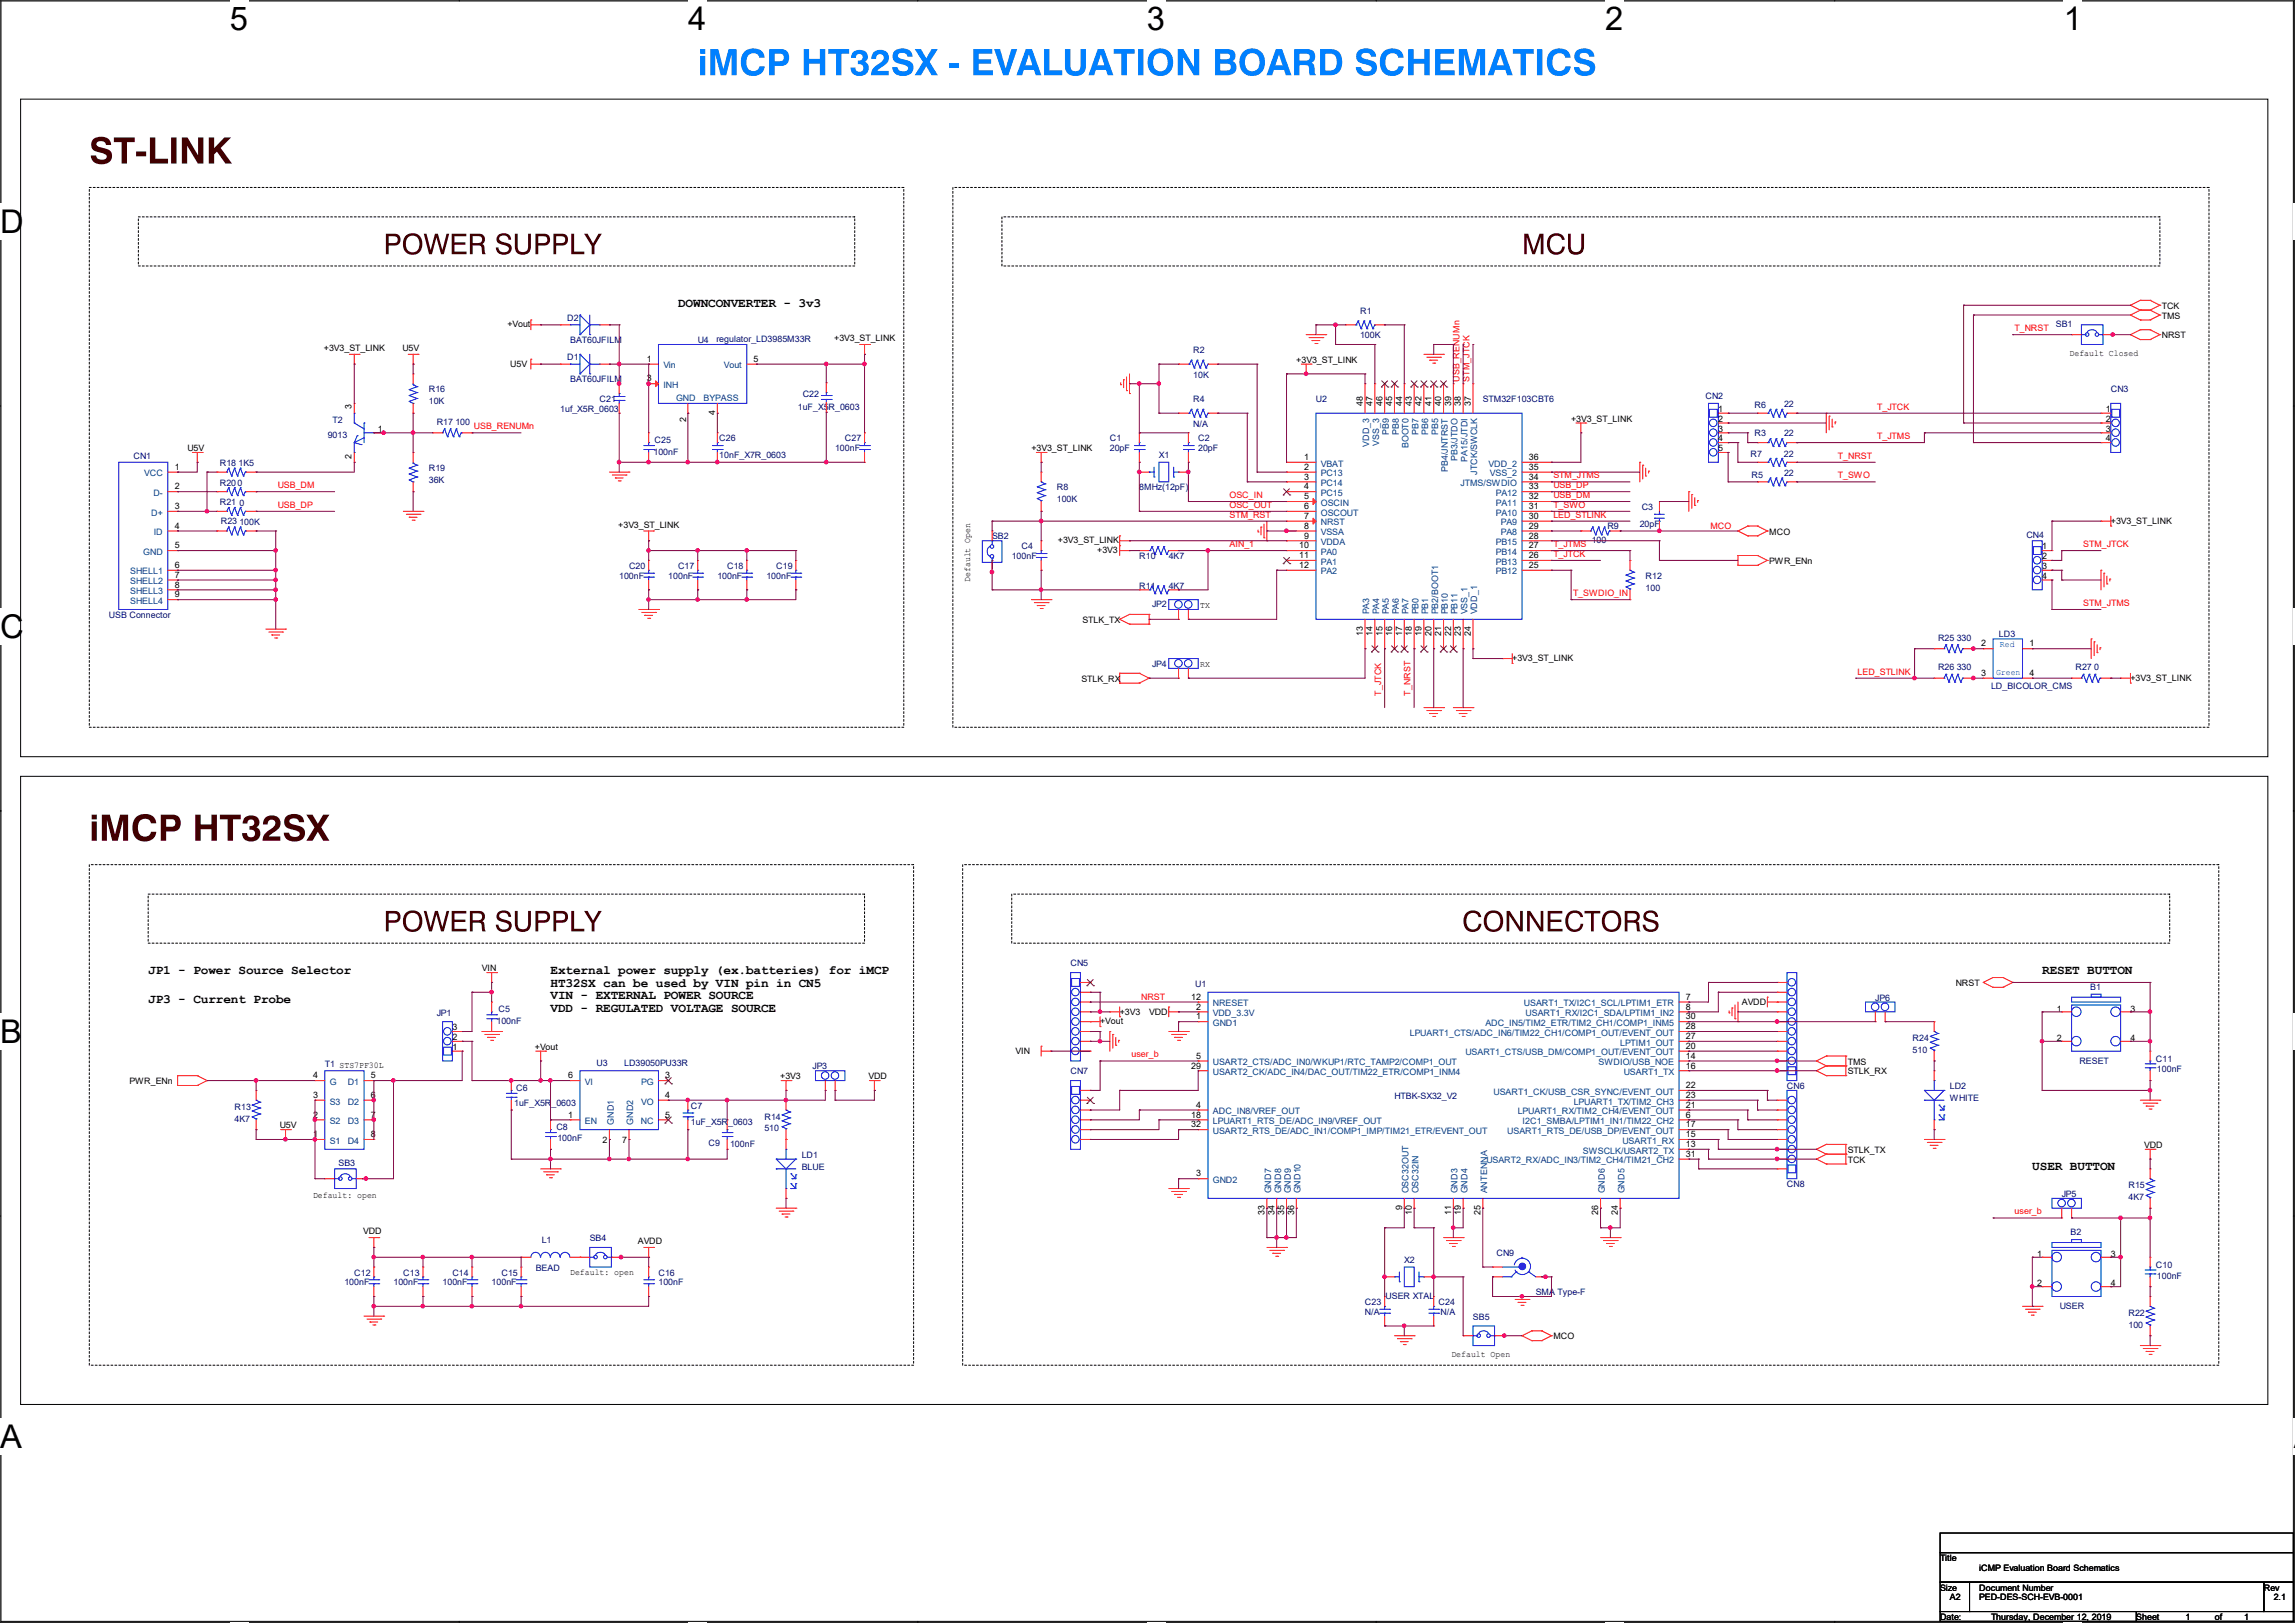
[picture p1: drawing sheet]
<svg xmlns="http://www.w3.org/2000/svg" width="297mm" height="210mm" viewBox="0 0 297 210" stroke-linecap="round" stroke-linejoin="round" font-family="sans-serif">
<defs><g id="words">
<g font-size="4.2">
<text x="29.8" y="3.9">5</text>
<text x="89.1" y="3.9">4</text>
<text x="148.4" y="3.9">3</text>
<text x="207.7" y="3.9">2</text>
<text x="267.1" y="3.9">1</text>
<text x="0" y="30.1">D</text>
<text x="0" y="82.5">C</text>
<text x="0" y="135">B</text>
<text x="0" y="187.4">A</text>
<text x="296.8" y="187.4">A</text>
</g>
<g font-size="1.7">
<text x="87.8" y="39.7">DOWNCONVERTER - 3v3</text>
<text x="19.2" y="126">JP1 - Power Source Selector</text>
<text x="19.2" y="129.8">JP3 - Current Probe</text>
<text x="71.2" y="126">External power supply (ex.batteries) for iMCP</text>
<text x="71.2" y="127.7">HT32SX can be used by VIN pin in CN5</text>
<text x="71.2" y="129.3">VIN - EXTERNAL POWER SOURCE</text>
<text x="71.2" y="131">VDD - REGULATED VOLTAGE SOURCE</text>
<text x="264.3" y="126">RESET BUTTON</text>
<text x="263" y="151.4">USER BUTTON</text>
</g>
<g font-size="1.1" fill="#000080">
<text x="73.4" y="41.5">D2</text>
<text x="176" y="40.6">R1</text>
<text x="73.4" y="46.6">D1</text>
<text x="73.8" y="44.4">BAT60JFILM</text>
<text x="90.3" y="44.4">U4</text>
<text x="92.7" y="44.3">regulator_LD3985M33R</text>
<text x="154.4" y="45.7">R2</text>
<text x="176" y="43.8">100K</text>
<text x="266.1" y="42.2">SB1</text>
<text x="55.5" y="50.8">R16</text>
<text x="55.5" y="52.3">10K</text>
<text x="72.5" y="53.3">1uf_X5R_0603</text>
<text x="73.8" y="49.5">BAT60JFILM</text>
<text x="77.6" y="52">C21</text>
<text x="103.2" y="53">1uF_X5R_0603</text>
<text x="103.9" y="51.4">C22</text>
<text x="154.4" y="52">R4</text>
<text x="154.4" y="48.9">10K</text>
<text x="170.3" y="52">U2</text>
<text x="191.9" y="52">STM32F103CBT6</text>
<text x="220.7" y="51.6">CN2</text>
<text x="227.1" y="52.8">R6</text>
<text x="230.9" y="52.7">22</text>
<text x="273.2" y="50.8">CN3</text>
<text x="17.3" y="59.4">CN1</text>
<text x="42.4" y="56.7">9013</text>
<text x="43.1" y="54.7">T2</text>
<text x="56.5" y="55">R17 100</text>
<text x="84.6" y="58.9">100nF</text>
<text x="84.7" y="57.4">C25</text>
<text x="93.1" y="57.1">C26</text>
<text x="93.1" y="59.3">10nF_X7R_0603</text>
<text x="108.1" y="58.4">100nF</text>
<text x="109.3" y="57.1">C27</text>
<text x="143.6" y="57.1">C1</text>
<text x="143.6" y="58.4">20pF</text>
<text x="150" y="59.3">X1</text>
<text x="154.4" y="55.2">N/A</text>
<text x="155.1" y="57.1">C2</text>
<text x="155.1" y="58.4">20pF</text>
<text x="226.6" y="59.1">R7</text>
<text x="227.1" y="56.5">R3</text>
<text x="230.9" y="59.1">22</text>
<text x="230.9" y="56.5">22</text>
<text x="28.4" y="62.8">R200</text>
<text x="28.4" y="60.3">R18 1K5</text>
<text x="28.4" y="65.4">R21</text>
<text x="31" y="65.5">0</text>
<text x="55.5" y="60.9">R19</text>
<text x="55.5" y="62.4">36K</text>
<text x="136.8" y="63.5">R8</text>
<text x="136.8" y="65">100K</text>
<text x="147.4" y="63.5">8MHz(12pF)</text>
<text x="212.5" y="66">C3</text>
<text x="226.7" y="61.8">R5</text>
<text x="230.9" y="61.6">22</text>
<text x="28.6" y="67.8">R23</text>
<text x="31" y="67.9">100K</text>
<text x="128.4" y="69.8">SB2</text>
<text x="132.2" y="71.1">C4</text>
<text x="206" y="70.3">100</text>
<text x="208" y="68.4">R9</text>
<text x="212.2" y="68.2">20pF</text>
<text x="262.2" y="69.6">CN4</text>
<text x="80.1" y="74.9">100nF</text>
<text x="81.4" y="73.6">C20</text>
<text x="86.5" y="74.9">100nF</text>
<text x="87.8" y="73.6">C17</text>
<text x="92.8" y="74.9">100nF</text>
<text x="94.1" y="73.6">C18</text>
<text x="99.2" y="74.9">100nF</text>
<text x="100.5" y="73.6">C19</text>
<text x="130.9" y="72.4">100nF</text>
<text x="147.4" y="72.4">R10</text>
<text x="147.4" y="76.2">R11</text>
<text x="151.3" y="72.4">4K7</text>
<text x="151.3" y="76.2">4K7</text>
<text x="213" y="74.9">R12</text>
<text x="213" y="76.4">100</text>
<text x="14.1" y="80">USB Connector</text>
<text x="149.1" y="78.6">JP2</text>
<text x="250.8" y="82.9">R25 330</text>
<text x="258.7" y="82.4">LD3</text>
<text x="149.1" y="86.3">JP4</text>
<text x="250.8" y="86.7">R26 330</text>
<text x="257.7" y="89.1">LD_BICOLOR_CMS</text>
<text x="268.6" y="86.7">R27 0</text>
<text x="138.6" y="125.1">CN5</text>
<text x="56.5" y="131.4">JP1</text>
<text x="64.5" y="130.9">C5</text>
<text x="154.7" y="127.7">U1</text>
<text x="242.7" y="129.5">JP6</text>
<text x="270.5" y="128.1">B1</text>
<text x="64.3" y="132.5">100nF</text>
<text x="77.2" y="137.9">U3</text>
<text x="80.8" y="137.9">LD39050PU33R</text>
<text x="247.5" y="134.7">R24</text>
<text x="247.5" y="136.2">510</text>
<text x="269.1" y="137.6">RESET</text>
<text x="279" y="137.4">C11</text>
<text x="30.4" y="143.6">R13</text>
<text x="42" y="138">T1 STS7PF30L</text>
<text x="66.5" y="143.1">1uF_X5R_0603</text>
<text x="66.8" y="141.2">C6</text>
<text x="89.4" y="143.5">C7</text>
<text x="105.2" y="138.3">JP3</text>
<text x="138.6" y="139">CN7</text>
<text x="180.5" y="142.2">HTBK-SX32_V2</text>
<text x="231.3" y="140.9">CN6</text>
<text x="252.3" y="140.9">LD2</text>
<text x="252.3" y="142.5">WHITE</text>
<text x="279.1" y="138.8">100nF</text>
<text x="30.4" y="145.1">4K7</text>
<text x="72" y="146.3">C8</text>
<text x="72.1" y="147.7">100nF</text>
<text x="89.4" y="145.6">1uF_X5R_0603</text>
<text x="91.7" y="148.3">C9</text>
<text x="94.5" y="148.4">100nF</text>
<text x="98.9" y="144.9">R14</text>
<text x="98.9" y="146.4">510</text>
<text x="103.8" y="149.8">LD1</text>
<text x="43.8" y="150.8">SB3</text>
<text x="103.8" y="151.3">BLUE</text>
<text x="231.3" y="153.6">CN8</text>
<text x="266.8" y="154.9">JP5</text>
<text x="275.5" y="153.8">R15</text>
<text x="275.5" y="155.3">4K7</text>
<text x="70.1" y="160.9">L1</text>
<text x="76.3" y="160.6">SB4</text>
<text x="268" y="159.9">B2</text>
<text x="44.6" y="166.3">100nF</text>
<text x="45.8" y="165.1">C12</text>
<text x="50.9" y="166.3">100nF</text>
<text x="52.2" y="165.1">C13</text>
<text x="57.3" y="166.3">100nF</text>
<text x="58.5" y="165.1">C14</text>
<text x="63.6" y="166.3">100nF</text>
<text x="64.9" y="165.1">C15</text>
<text x="69.3" y="164.4">BEAD</text>
<text x="85.2" y="165.1">C16</text>
<text x="85.2" y="166.3">100nF</text>
<text x="181.7" y="163.4">X2</text>
<text x="193.7" y="162.5">CN9</text>
<text x="198.7" y="167.6">SMA Type-F</text>
<text x="279" y="164">C10</text>
<text x="279.1" y="165.4">100nF</text>
<text x="176.7" y="168.9">C23</text>
<text x="176.7" y="170.1">N/A</text>
<text x="179.3" y="168.1">USER XTAL</text>
<text x="186.2" y="168.9">C24</text>
<text x="186.4" y="170.1">N/A</text>
<text x="190.6" y="170.8">SB5</text>
<text x="266.6" y="169.4">USER</text>
<text x="275.5" y="170.3">R22</text>
<text x="275.5" y="171.8">100</text>
</g>
<g font-size="1.1">
<text x="279.8" y="40">TCK</text>
<text x="279.8" y="41.2">TMS</text>
<text x="41.9" y="45.4">+3V3_ST_LINK</text>
<text x="52.1" y="45.4">U5V</text>
<text x="65.7" y="42.4">+Vout</text>
<text x="66" y="47.5">U5V</text>
<text x="83.7" y="46.8">1</text>
<text x="97.5" y="46.8">5</text>
<text x="107.9" y="44.2">+3V3_ST_LINK</text>
<text x="167.8" y="46.9">+3V3_ST_LINK</text>
<text x="267.8" y="46.1">Default Closed</text>
<text x="279.8" y="43.8">NRST</text>
<text x="45.5" y="53" transform="rotate(-90 45.5 53)">3</text>
<text x="83.7" y="49.4">3</text>
<text x="92.5" y="53.7" transform="rotate(-90 92.5 53.7)">4</text>
<text x="176.4" y="52.6" transform="rotate(-90 176.4 52.6)">48</text>
<text x="177.6" y="52.6" transform="rotate(-90 177.6 52.6)">47</text>
<text x="178.9" y="52.6" transform="rotate(-90 178.9 52.6)">46</text>
<text x="180.2" y="52.6" transform="rotate(-90 180.2 52.6)">45</text>
<text x="181.4" y="52.6" transform="rotate(-90 181.4 52.6)">44</text>
<text x="182.7" y="52.6" transform="rotate(-90 182.7 52.6)">43</text>
<text x="184" y="52.6" transform="rotate(-90 184 52.6)">42</text>
<text x="185.3" y="52.6" transform="rotate(-90 185.3 52.6)">41</text>
<text x="186.5" y="52.6" transform="rotate(-90 186.5 52.6)">40</text>
<text x="187.8" y="52.6" transform="rotate(-90 187.8 52.6)">39</text>
<text x="189.1" y="52.6" transform="rotate(-90 189.1 52.6)">38</text>
<text x="190.3" y="52.6" transform="rotate(-90 190.3 52.6)">37</text>
<text x="222.4" y="53.3">1</text>
<text x="272.5" y="53.3">1</text>
<text x="24.3" y="58.4">U5V</text>
<text x="45.5" y="59.4" transform="rotate(-90 45.5 59.4)">2</text>
<text x="48.9" y="55.8">1</text>
<text x="88.8" y="54.6" transform="rotate(-90 88.8 54.6)">2</text>
<text x="133.5" y="58.4">+3V3_ST_LINK</text>
<text x="168.8" y="59.5">1</text>
<text x="197.9" y="59.5">36</text>
<text x="203.3" y="54.6">+3V3_ST_LINK</text>
<text x="222.4" y="57.1">4</text>
<text x="222.4" y="55.8">3</text>
<text x="222.4" y="54.6">2</text>
<text x="222.4" y="58.4">5</text>
<text x="272.5" y="54.6">2</text>
<text x="272.5" y="55.8">3</text>
<text x="272.5" y="57.1">4</text>
<text x="22.6" y="60.8">1</text>
<text x="22.6" y="63.3">2</text>
<text x="22.6" y="65.9">3</text>
<text x="168.8" y="60.8">2</text>
<text x="168.8" y="62.1">3</text>
<text x="168.8" y="63.3">4</text>
<text x="168.8" y="64.6">5</text>
<text x="168.8" y="65.9">6</text>
<text x="197.9" y="65.9">31</text>
<text x="197.9" y="64.6">32</text>
<text x="197.9" y="63.3">33</text>
<text x="197.9" y="62.1">34</text>
<text x="197.9" y="60.8">35</text>
<text x="22.6" y="68.4">4</text>
<text x="22.6" y="71">5</text>
<text x="80" y="68.3">+3V3_ST_LINK</text>
<text x="136.9" y="70.3">+3V3_ST_LINK</text>
<text x="142" y="71.6">+3V3</text>
<text x="168.1" y="71">10</text>
<text x="168.8" y="67.1">7</text>
<text x="168.8" y="68.4">8</text>
<text x="168.8" y="69.7">9</text>
<text x="197.9" y="71">27</text>
<text x="197.9" y="69.7">28</text>
<text x="197.9" y="68.4">29</text>
<text x="197.9" y="67.1">30</text>
<text x="229" y="69.2">MCO</text>
<text x="264.3" y="71.1">1</text>
<text x="273.2" y="67.8">+3V3_ST_LINK</text>
<text x="22.6" y="73.5">6</text>
<text x="22.6" y="74.8">7</text>
<text x="22.6" y="76">8</text>
<text x="22.6" y="77.3">9</text>
<text x="125.6" y="75.3" transform="rotate(-90 125.6 75.3)">Default Open</text>
<text x="168.1" y="72.2">11</text>
<text x="168.1" y="73.5">12</text>
<text x="197.9" y="73.5">25</text>
<text x="197.9" y="72.2">26</text>
<text x="229" y="73">PWR_ENn</text>
<text x="264.3" y="72.4">2</text>
<text x="264.3" y="73.6">3</text>
<text x="264.3" y="74.9">4</text>
<text x="140.1" y="80.6">STLK_TX</text>
<text x="155.3" y="78.7">TX</text>
<text x="176.4" y="82.3" transform="rotate(-90 176.4 82.3)">13</text>
<text x="177.6" y="82.3" transform="rotate(-90 177.6 82.3)">14</text>
<text x="178.9" y="82.3" transform="rotate(-90 178.9 82.3)">15</text>
<text x="180.2" y="82.3" transform="rotate(-90 180.2 82.3)">16</text>
<text x="181.4" y="82.3" transform="rotate(-90 181.4 82.3)">17</text>
<text x="182.7" y="82.3" transform="rotate(-90 182.7 82.3)">18</text>
<text x="184" y="82.3" transform="rotate(-90 184 82.3)">19</text>
<text x="185.3" y="82.3" transform="rotate(-90 185.3 82.3)">20</text>
<text x="186.5" y="82.3" transform="rotate(-90 186.5 82.3)">21</text>
<text x="187.8" y="82.3" transform="rotate(-90 187.8 82.3)">22</text>
<text x="189.1" y="82.3" transform="rotate(-90 189.1 82.3)">23</text>
<text x="190.3" y="82.3" transform="rotate(-90 190.3 82.3)">24</text>
<text x="256.4" y="83.7">2</text>
<text x="262.6" y="83.7">1</text>
<text x="140" y="88.2">STLK_RX</text>
<text x="155.3" y="86.3">RX</text>
<text x="195.7" y="85.6">+3V3_ST_LINK</text>
<text x="256.4" y="87.5">3</text>
<text x="262.6" y="87.5">4</text>
<text x="275.7" y="88.1">+3V3_ST_LINK</text>
<text x="62.4" y="125.7">VIN</text>
<text x="144.9" y="131.3">+3V3</text>
<text x="148.7" y="131.3">VDD</text>
<text x="154.2" y="129.4">12</text>
<text x="154.8" y="131.9">1</text>
<text x="154.8" y="130.6">2</text>
<text x="218.2" y="129.4">7</text>
<text x="218.2" y="130.6">8</text>
<text x="218.2" y="131.9">30</text>
<text x="225.4" y="130">AVDD</text>
<text x="253.1" y="127.6">NRST</text>
<text x="266.2" y="130.9">1</text>
<text x="275.7" y="130.9">3</text>
<text x="58.5" y="135.9">1</text>
<text x="58.5" y="134.6">2</text>
<text x="58.5" y="133.3">3</text>
<text x="69.2" y="135.9">+Vout</text>
<text x="131.4" y="136.4">VIN</text>
<text x="142.4" y="132.5">+Vout</text>
<text x="154.8" y="137">5</text>
<text x="218.2" y="137">14</text>
<text x="218.2" y="135.7">20</text>
<text x="218.2" y="134.5">27</text>
<text x="218.2" y="133.2">28</text>
<text x="239.1" y="137.8">TMS</text>
<text x="266.2" y="134.7">2</text>
<text x="275.7" y="134.7">4</text>
<text x="16.8" y="140.3">PWR_ENn</text>
<text x="40.5" y="142.1">3</text>
<text x="40.5" y="139.5">4</text>
<text x="48" y="139.5">5</text>
<text x="48" y="142.1">6</text>
<text x="73.5" y="139.5">6</text>
<text x="86.1" y="139.5">3</text>
<text x="86.1" y="142.1">4</text>
<text x="101" y="139.7">+3V3</text>
<text x="112.4" y="139.7">VDD</text>
<text x="154.2" y="138.3">29</text>
<text x="154.8" y="143.3">4</text>
<text x="218.2" y="138.3">16</text>
<text x="218.2" y="143.3">21</text>
<text x="218.2" y="140.8">22</text>
<text x="218.2" y="142.1">23</text>
<text x="239.1" y="139">STLK_RX</text>
<text x="36.2" y="146">U5V</text>
<text x="40.5" y="147.2">1</text>
<text x="40.5" y="144.6">2</text>
<text x="48" y="144.6">7</text>
<text x="48" y="147.2">8</text>
<text x="73.5" y="144.6">1</text>
<text x="78" y="147.9">2</text>
<text x="80.5" y="147.9">7</text>
<text x="86.1" y="144.6">5</text>
<text x="154.2" y="144.6">18</text>
<text x="154.2" y="145.9">32</text>
<text x="218.2" y="144.6">6</text>
<text x="218.2" y="148.4">13</text>
<text x="218.2" y="147.2">15</text>
<text x="218.2" y="145.9">17</text>
<text x="218.2" y="149.7">31</text>
<text x="239.1" y="149.2">STLK_TX</text>
<text x="277.5" y="148.6">VDD</text>
<text x="40.5" y="155">Default: open</text>
<text x="154.8" y="152.2">3</text>
<text x="239.1" y="150.5">TCK</text>
<text x="47" y="159.7">VDD</text>
<text x="82.5" y="161">AVDD</text>
<text x="163.7" y="157.2" transform="rotate(-90 163.7 157.2)">33</text>
<text x="164.9" y="157.2" transform="rotate(-90 164.9 157.2)">34</text>
<text x="166.2" y="157.2" transform="rotate(-90 166.2 157.2)">35</text>
<text x="167.5" y="157.2" transform="rotate(-90 167.5 157.2)">36</text>
<text x="181.4" y="156.6" transform="rotate(-90 181.4 156.6)">9</text>
<text x="182.7" y="157.2" transform="rotate(-90 182.7 157.2)">10</text>
<text x="187.8" y="157.2" transform="rotate(-90 187.8 157.2)">11</text>
<text x="189.1" y="157.2" transform="rotate(-90 189.1 157.2)">19</text>
<text x="191.6" y="157.2" transform="rotate(-90 191.6 157.2)">25</text>
<text x="206.8" y="157.2" transform="rotate(-90 206.8 157.2)">26</text>
<text x="209.4" y="157.2" transform="rotate(-90 209.4 157.2)">24</text>
<text x="73.8" y="164.9">Default: open</text>
<text x="263.7" y="162.6">1</text>
<text x="263.7" y="166.5">2</text>
<text x="273.2" y="162.6">3</text>
<text x="273.2" y="166.5">4</text>
<text x="201" y="173.3">MCO</text>
<text x="187.8" y="175.6">Default Open</text>
<text x="251.1" y="202">Title</text>
<text x="256.2" y="203.3">iCMP Evaluation Board Schematics</text>
<text x="251.1" y="205.8">Size</text>
<text x="251.1" y="209.6">Date:</text>
<text x="252.3" y="207.1">A2</text>
<text x="256.1" y="205.8">Document Number</text>
<text x="256.2" y="207.1">PED-DES-SCH-EVB-0001</text>
<text x="257.7" y="209.6">Thursday, December 12, 2019</text>
<text x="276.5" y="209.6">Sheet</text>
<text x="282.8" y="209.6">1</text>
<text x="286.6" y="209.6">of</text>
<text x="290.4" y="209.6">1</text>
<text x="293" y="205.8">Rev</text>
<text x="294.3" y="207.1">2.1</text>
</g>
<g font-size="1.1" fill="#004080">
<text x="85.8" y="47.7">Vin</text>
<text x="93.7" y="47.7">Vout</text>
<text x="85.8" y="50.2">INH</text>
<text x="87.5" y="51.9">GND</text>
<text x="91.1" y="51.9">BYPASS</text>
<text x="177.2" y="57.8" transform="rotate(-90 177.2 57.8)">VDD_3</text>
<text x="178.5" y="57.7" transform="rotate(-90 178.5 57.7)">VSS_3</text>
<text x="179.8" y="56.3" transform="rotate(-90 179.8 56.3)">PB9</text>
<text x="181" y="56.3" transform="rotate(-90 181 56.3)">PB8</text>
<text x="182.3" y="58" transform="rotate(-90 182.3 58)">BOOT0</text>
<text x="183.6" y="56.3" transform="rotate(-90 183.6 56.3)">PB7</text>
<text x="184.8" y="56.3" transform="rotate(-90 184.8 56.3)">PB6</text>
<text x="186.1" y="56.3" transform="rotate(-90 186.1 56.3)">PB5</text>
<text x="188.6" y="59.6" transform="rotate(-90 188.6 59.6)">PB3/JTDO</text>
<text x="189.9" y="59.7" transform="rotate(-90 189.9 59.7)">PA15/JTDI</text>
<text x="18.7" y="61.6">VCC</text>
<text x="19.9" y="64.2">D-</text>
<text x="170.9" y="60.4">VBAT</text>
<text x="170.9" y="61.6">PC13</text>
<text x="170.9" y="62.9">PC14</text>
<text x="170.9" y="64.2">PC15</text>
<text x="170.9" y="65.4">OSCIN</text>
<text x="187.4" y="61.1" transform="rotate(-90 187.4 61.1)">PB4/JNTRST</text>
<text x="189" y="62.9">JTMS/SWDIO</text>
<text x="191.2" y="61.5" transform="rotate(-90 191.2 61.5)">JTCK/SWCLK</text>
<text x="192.7" y="60.4">VDD_2</text>
<text x="192.8" y="61.6">VSS_2</text>
<text x="193.6" y="65.4">PA11</text>
<text x="193.6" y="64.2">PA12</text>
<text x="18.5" y="71.8">GND</text>
<text x="19.6" y="66.7">D+</text>
<text x="19.9" y="69.3">ID</text>
<text x="170.9" y="66.7">OSCOUT</text>
<text x="170.9" y="68">NRST</text>
<text x="170.9" y="69.3">VSSA</text>
<text x="170.9" y="70.5">VDDA</text>
<text x="170.9" y="71.8">PA0</text>
<text x="193.6" y="71.8">PB14</text>
<text x="193.6" y="70.5">PB15</text>
<text x="193.6" y="66.7">PA10</text>
<text x="194.2" y="69.3">PA8</text>
<text x="194.2" y="68">PA9</text>
<text x="16.8" y="74.3">SHELL1</text>
<text x="16.8" y="75.6">SHELL2</text>
<text x="16.8" y="76.9">SHELL3</text>
<text x="170.9" y="73.1">PA1</text>
<text x="170.9" y="74.3">PA2</text>
<text x="193.6" y="74.3">PB12</text>
<text x="193.6" y="73.1">PB13</text>
<text x="16.8" y="78.2">SHELL4</text>
<text x="177.2" y="79.5" transform="rotate(-90 177.2 79.5)">PA3</text>
<text x="178.5" y="79.5" transform="rotate(-90 178.5 79.5)">PA4</text>
<text x="179.8" y="79.5" transform="rotate(-90 179.8 79.5)">PA5</text>
<text x="181" y="79.5" transform="rotate(-90 181 79.5)">PA6</text>
<text x="182.3" y="79.5" transform="rotate(-90 182.3 79.5)">PA7</text>
<text x="183.6" y="79.5" transform="rotate(-90 183.6 79.5)">PB0</text>
<text x="184.8" y="79.5" transform="rotate(-90 184.8 79.5)">PB1</text>
<text x="186.1" y="79.5" transform="rotate(-90 186.1 79.5)">PB2/BOOT1</text>
<text x="187.4" y="79.5" transform="rotate(-90 187.4 79.5)">PB10</text>
<text x="188.6" y="79.5" transform="rotate(-90 188.6 79.5)">PB11</text>
<text x="189.9" y="79.5" transform="rotate(-90 189.9 79.5)">VSS_1</text>
<text x="191.2" y="79.5" transform="rotate(-90 191.2 79.5)">VDD_1</text>
<text x="157" y="131.5">VDD_3.3V</text>
<text x="157" y="130.2">NRESET</text>
<text x="197.2" y="130.2">USART1_TX/I2C1_SCL/LPTIM1_ETR</text>
<text x="197.4" y="131.5">USART1_RX/I2C1_SDA/LPTIM1_IN2</text>
<text x="157" y="132.8">GND1</text>
<text x="157" y="137.8">USART2_CTS/ADC_IN0/WKUP1/RTC_TAMP2/COMP1_OUT</text>
<text x="182.5" y="134">LPUART1_CTS/ADC_IN6/TIM22_CH1/COMP1_OUT/EVENT_OUT</text>
<text x="189.6" y="136.6">USART1_CTS/USB_DM/COMP1_OUT/EVENT_OUT</text>
<text x="192.2" y="132.8">ADC_IN5/TIM2_ETR/TIM2_CH1/COMP1_INM5</text>
<text x="206.9" y="137.8">SWDIO/USB_NOE</text>
<text x="209.7" y="135.3">LPTIM1_OUT</text>
<text x="42.7" y="142.9">S3</text>
<text x="42.7" y="140.4">G</text>
<text x="45" y="140.4">D1</text>
<text x="45" y="142.9">D2</text>
<text x="75.7" y="140.4">VI</text>
<text x="83" y="140.4">PG</text>
<text x="83" y="142.9">VO</text>
<text x="157" y="139.1">USART2_CK/ADC_IN4/DAC_OUT/TIM22_ETR/COMP1_INM4</text>
<text x="193.3" y="141.7">USART1_CK/USB_CSR_SYNC/EVENT_OUT</text>
<text x="203.7" y="142.9">LPUART1_TX/TIM2_CH3</text>
<text x="210.1" y="139.1">USART1_TX</text>
<text x="42.7" y="148">S1</text>
<text x="42.7" y="145.5">S2</text>
<text x="45" y="145.5">D3</text>
<text x="45" y="148">D4</text>
<text x="75.7" y="145.5">EN</text>
<text x="79.4" y="145.5" transform="rotate(-90 79.4 145.5)">GND1</text>
<text x="82" y="145.5" transform="rotate(-90 82 145.5)">GND2</text>
<text x="82.9" y="145.5">NC</text>
<text x="157" y="144.2">ADC_IN8/VREF_OUT</text>
<text x="157" y="145.5">LPUART1_RTS_DE/ADC_IN9/VREF_OUT</text>
<text x="157" y="146.7">USART2_RTS_DE/ADC_IN1/COMP1_IMP/TIM21_ETR/EVENT_OUT</text>
<text x="195.1" y="146.7">USART1_RTS_DE/USB_DP/EVENT_OUT</text>
<text x="196.4" y="144.2">LPUART1_RX/TIM2_CH4/EVENT_OUT</text>
<text x="197.1" y="145.5">I2C1_SMBA/LPTIM1_IN1/TIM22_CH2</text>
<text x="204.8" y="149.3">SWSCLK/USART2_TX</text>
<text x="210" y="148">USART1_RX</text>
<text x="157" y="153.1">GND2</text>
<text x="164.5" y="154.4" transform="rotate(-90 164.5 154.4)">GND7</text>
<text x="165.8" y="154.4" transform="rotate(-90 165.8 154.4)">GND8</text>
<text x="167.1" y="154.4" transform="rotate(-90 167.1 154.4)">GND9</text>
<text x="168.3" y="154.4" transform="rotate(-90 168.3 154.4)">GND10</text>
<text x="182.3" y="154.4" transform="rotate(-90 182.3 154.4)">OSC32OUT</text>
<text x="183.6" y="154.4" transform="rotate(-90 183.6 154.4)">OSC32IN</text>
<text x="188.6" y="154.4" transform="rotate(-90 188.6 154.4)">GND3</text>
<text x="189.9" y="154.4" transform="rotate(-90 189.9 154.4)">GND4</text>
<text x="192.4" y="150.5">USART2_RX/ADC_IN3/TIM2_CH4/TIM21_CH2</text>
<text x="192.5" y="154.4" transform="rotate(-90 192.5 154.4)">ANTENNA</text>
<text x="207.7" y="154.4" transform="rotate(-90 207.7 154.4)">GND6</text>
<text x="210.2" y="154.4" transform="rotate(-90 210.2 154.4)">GND5</text>
</g>
<g font-size="1.1" fill="#f00">
<text x="260.7" y="42.8">T_NRST</text>
<text x="188.9" y="49.4" transform="rotate(-90 188.9 49.4)">USB_RENUMn</text>
<text x="190.2" y="49.4" transform="rotate(-90 190.2 49.4)">STM_JTCK</text>
<text x="242.9" y="53">T_JTCK</text>
<text x="61.3" y="55.5">USB_RENUMn</text>
<text x="237.9" y="59.4">T_NRST</text>
<text x="242.9" y="56.8">T_JTMS</text>
<text x="35.9" y="65.7">USB_DP</text>
<text x="35.9" y="63.2">USB_DM</text>
<text x="159.1" y="65.7">OSC_OUT</text>
<text x="159.1" y="64.4">OSC_IN</text>
<text x="201" y="61.9">STM_JTMS</text>
<text x="201" y="63.2">USB_DP</text>
<text x="201" y="64.4">USB_DM</text>
<text x="201" y="65.7">T_SWO</text>
<text x="237.9" y="61.9">T_SWO</text>
<text x="159.1" y="67">STM_RST</text>
<text x="159.1" y="70.8">AIN_1</text>
<text x="201" y="70.8">T_JTMS</text>
<text x="201" y="67">LED_STLINK</text>
<text x="221.4" y="68.5">MCO</text>
<text x="269.6" y="70.8">STM_JTCK</text>
<text x="201" y="72.1">T_JTCK</text>
<text x="203.6" y="77.1">T_SWDIO_IN</text>
<text x="269.6" y="78.4">STM_JTMS</text>
<text x="240.4" y="87.3">LED_STLINK</text>
<text x="178.7" y="90" transform="rotate(-90 178.7 90)">T_JTCK</text>
<text x="182.5" y="90" transform="rotate(-90 182.5 90)">T_NRST</text>
<text x="147.7" y="129.4">NRST</text>
<text x="146.4" y="136.8">user_b</text>
<text x="260.7" y="157.1">user_b</text>
</g>
<g font-size="1.1" fill="#00f">
<text x="258.8" y="83.8">Red</text>
<text x="258.3" y="87.3">Green</text>
</g>
</g></defs>
<path d="M0 0h296.9v209.9h-296.9zM.1 .1h296.7v209.7h-296.7z" fill="none" stroke="#000" stroke-width=".13"/>
<g fill="#fff">
<path d="M29.8 .1h2.3v4.7h-2.3z"/>
<path d="M29.8 209.9h2.3v.1h-2.3z"/>
</g>
<path d="M59.4 0v.1M59.4 209.8v.1" fill="none" stroke="#000" stroke-width=".13"/>
<g fill="#fff">
<path d="M89.1 .1h2.3v4.7h-2.3z"/>
<path d="M89.1 209.9h2.3v.1h-2.3z"/>
</g>
<path d="M118.8 0v.1M118.8 209.8v.1" fill="none" stroke="#000" stroke-width=".13"/>
<g fill="#fff">
<path d="M148.4 .1h2.4v4.7h-2.4z"/>
<path d="M148.4 209.9h2.4v.1h-2.4z"/>
</g>
<path d="M178.1 0v.1M178.1 209.8v.1" fill="none" stroke="#000" stroke-width=".13"/>
<g fill="#fff">
<path d="M207.7 .1h2.4v4.7h-2.4z"/>
<path d="M207.7 209.9h2.4v.1h-2.4z"/>
</g>
<path d="M237.4 0v.1M237.4 209.8v.1" fill="none" stroke="#000" stroke-width=".13"/>
<g fill="#fff">
<path d="M267.1 .1h2.4v4.7h-2.4z"/>
<path d="M267.1 209.9h2.4v.1h-2.4z"/>
<path d="M0 26.3h3.1v4.8h-3.1z"/>
<path d="M296.8 26.3h.2v4.8h-.2z"/>
<path d="M0 78.7h3.1v4.8h-3.1z"/>
<path d="M296.8 78.7h.2v4.8h-.2z"/>
</g>
<path d="M0 52.5h.1M296.8 52.5h.1" fill="none" stroke="#000" stroke-width=".13"/>
<g fill="#fff">
<path d="M0 131.1h2.9v4.8h-2.9z"/>
<path d="M296.8 131.1h.2v4.8h-.2z"/>
</g>
<path d="M0 104.9h.1M296.8 104.9h.1" fill="none" stroke="#000" stroke-width=".13"/>
<g fill="#fff">
<path d="M0 183.6h2.9v4.7h-2.9z"/>
<path d="M296.8 183.6h.2v4.7h-.2z"/>
</g>
<path d="M2.7 12.8h290.8v85.1h-290.8zM2.7 100.5h290.8v81.2h-290.8zM0 157.4h.1M296.8 157.4h.1" fill="none" stroke="#000" stroke-width=".13"/>
<path d="M11.6 24.3h105.4v69.8h-105.4zM17.9 28.1h92.7v6.3h-92.7zM123.3 24.3h162.6v69.8h-162.6zM129.7 28.1h149.8v6.3h-149.8zM11.6 111.9h106.6v64.8h-106.6zM19.2 115.7h92.7v6.3h-92.7zM124.6 111.9h162.5v64.8h-162.5zM130.9 115.7h149.9v6.3h-149.9z" fill="none" stroke="#000" stroke-width=".13" stroke-dasharray=".3 .3"/>
<path d="M90.6 6.4h.7v.6h-.7zM90.6 7.2h.7v2.5h-.7zM91.9 6.4h1.1l.6 2.5 .7-2.5h1v3.3h-.6v-2.7l-.7 2.7h-.7l-.7-2.7v2.7h-.7zM96.3 6.7a1.52 1.52 0 0 1 1.6-.4 1.52 1.52 0 0 1 1.1 1.2h-.7a.84 .84 0 0 0-1-.6 .84 .84 0 0 0-.7 .8 1.1 1.1 0 0 0 .9 1.5l.5-.2 .3-.4h.7a1.54 1.54 0 0 1-1.6 1.2 1.54 1.54 0 0 1-1.5-1.4 2.22 2.22 0 0 1 .4-1.7zM100.2 6.9v1h.7a.49 .49 0 0 0 .5-.4 .49 .49 0 0 0-.4-.6zM99.5 6.4h1.5a1.09 1.09 0 0 1 1.1 1 1.09 1.09 0 0 1-1 1.1h-.9v1.2h-.7zM104 6.4h.7v1.2h1.4v-1.2h.7v3.3h-.7v-1.5h-1.4v1.5h-.7zM107.2 6.4h2.7v.6h-1v2.7h-.7v-2.7h-1zM110.4 6.7a1.19 1.19 0 0 1 1.9 .4 .74 .74 0 0 1-.4 .9 .99 .99 0 0 1 .5 1.2 .99 .99 0 0 1-1.2 .6 1.01 1.01 0 0 1-1.1-1.1h.6a.52 .52 0 0 0 .6 .6 .52 .52 0 0 0 .4-.6 .52 .52 0 0 0-.7-.4v-.5a.46 .46 0 0 0 .7-.3 .46 .46 0 0 0-.5-.5 .46 .46 0 0 0-.4 .5h-.7l.1-.3zM113.1 6.8a1.13 1.13 0 0 1 1.4-.3 1.13 1.13 0 0 1 .5 1.4l-.2 .3-1.3 1h1.5v.5h-2.3a1.71 1.71 0 0 1 1.1-1.5 .91 .91 0 0 0 .5-.9 .52 .52 0 0 0-.6-.3 .52 .52 0 0 0-.3 .6h-.6l.1-.6zM115.9 6.5a1.49 1.49 0 0 1 2.1 .5l.1 .3h-.7a.65 .65 0 0 0-.6-.5 .65 .65 0 0 0-.6 .4 .85 .85 0 0 0 .8 .5 1.16 1.16 0 0 1 1.2 1 1.26 1.26 0 0 1-1.6 1.1 1.13 1.13 0 0 1-1.1-1.1h.7a.8 .8 0 0 0 1.3 .3v-.2a1.37 1.37 0 0 0-.9-.5 1 1 0 0 1-1-.6 1 1 0 0 1 .3-1.2zM118.4 6.4h.8l.7 1.1 .7-1.1h.8l-1.1 1.6 1.1 1.7h-.8l-.7-1.1-.7 1.1h-.8l1-1.7zM122.8 8.2h1.3v.6h-1.3zM126 6.4h2.4v.5h-1.8v.8h1.7v.5h-1.7v.9h1.9v.6h-2.5zM128.7 6.4h.7l.7 2.5 .8-2.5h.7l-1.1 3.3h-.7zM133.2 7l-.5 1.5h.9zM132.8 6.4h.8l1.2 3.3h-.8l-.2-.7h-1.3l-.2 .7h-.8zM135.1 6.4h.7v2.7h1.7v.6h-2.4zM137.8 6.3h.7v2.2a.66 .66 0 0 0 .7 .7 .66 .66 0 0 0 .6-.7v-2.2h.7v2.2a1.25 1.25 0 0 1-1.6 1.3 1.14 1.14 0 0 1-1.1-1.3zM142.5 7l-.5 1.5h.9zM142.1 6.4h.8l1.2 3.3h-.7l-.3-.7h-1.3l-.2 .7h-.7zM144.1 6.4h2.7v.6h-1v2.7h-.7v-2.7h-1zM147.3 6.4h.7v3.3h-.7zM149.5 7.2a1.36 1.36 0 0 0 .4 2 .97 .97 0 0 0 1.2-1.1 .96 .96 0 0 0-.5-1.1 .96 .96 0 0 0-1.1 .2zM149 6.8a1.7 1.7 0 0 1 2-.3 1.7 1.7 0 0 1 .8 1.9 1.67 1.67 0 0 1-2 1.4 1.67 1.67 0 0 1-1.3-2.1l.1-.4zM152.4 6.4h.8l1.3 2.3v-2.3h.7v3.3h-.7l-1.4-2.3v2.3h-.7zM157.9 8.2v.9h.8a.45 .45 0 0 0 .6-.4 .45 .45 0 0 0-.6-.5zM157.9 6.9v.8l1-.1a.35 .35 0 0 0 .3-.3 .35 .35 0 0 0-.3-.3zM157.2 6.4h1.6a.85 .85 0 0 1 1 .4 .85 .85 0 0 1-.3 1.1 .99 .99 0 0 1 .5 1.2 .99 .99 0 0 1-1.2 .6h-1.6zM161.4 7.2a1.36 1.36 0 0 0 .4 2 .97 .97 0 0 0 1.2-1.1 .96 .96 0 0 0-.5-1.1 .96 .96 0 0 0-1.1 .2zM160.9 6.8a1.7 1.7 0 0 1 2-.3 1.7 1.7 0 0 1 .8 1.9 1.67 1.67 0 0 1-2.1 1.4 1.67 1.67 0 0 1-1.2-2.1l.3-.7zM165.5 7l-.5 1.5h1zM165.1 6.4h.8l1.2 3.3h-.7l-.2-.7h-1.3l-.3 .7h-.7zM168.2 6.9v.9h.8a.45 .45 0 0 0 .5-.4 .45 .45 0 0 0-.5-.5zM167.5 6.4h1.6a.94 .94 0 0 1 1.1 .6 .94 .94 0 0 1-.5 1.1 1.1 1.1 0 0 1 .4 1.2l.2 .4h-.8l-.1-.7a.45 .45 0 0 0-.5-.6h-.7v1.3h-.7zM171.5 7v2.1a1.2 1.2 0 0 0 1.4-.4l.1-.3a1.03 1.03 0 0 0-.8-1.4zM170.8 6.4a3.5 3.5 0 0 1 2.3 .2 1.85 1.85 0 0 1-.4 3.1h-1.9zM175.8 6.5a1.49 1.49 0 0 1 2.2 .5l.1 .3h-.7a.65 .65 0 0 0-.6-.5 .65 .65 0 0 0-.6 .4 .85 .85 0 0 0 .8 .5 1.16 1.16 0 0 1 1.2 1 1.26 1.26 0 0 1-1.7 1.1 1.13 1.13 0 0 1-1-1.1h.6a.8 .8 0 0 0 1.4 .3v-.2a1.37 1.37 0 0 0-.9-.5 1 1 0 0 1-1-.6 1 1 0 0 1 .2-1.2zM179 6.7a1.52 1.52 0 0 1 1.6-.4 1.52 1.52 0 0 1 1.1 1.2h-.7a.84 .84 0 0 0-1-.6 .84 .84 0 0 0-.7 .8 1.1 1.1 0 0 0 .9 1.5l.5-.2 .3-.4h.7a1.54 1.54 0 0 1-1.6 1.2 1.54 1.54 0 0 1-1.5-1.4 2.22 2.22 0 0 1 .4-1.7zM182.2 6.4h.7v1.2h1.4v-1.2h.7v3.3h-.7v-1.5h-1.4v1.5h-.7zM185.7 6.4h2.5v.5h-1.8v.8h1.6v.5h-1.6v.9h1.9v.6h-2.6zM188.8 6.4h1l.7 2.5 .7-2.5h1v3.3h-.7v-2.7l-.6 2.7h-.8l-.6-2.7v2.7h-.7zM194.2 7l-.5 1.5h.9zM193.8 6.4h.8l1.2 3.3h-.8l-.2-.7h-1.3l-.2 .7h-.7zM195.8 6.4h2.7v.6h-1v2.7h-.7v-2.7h-1zM198.9 6.4h.7v3.3h-.7zM200.6 6.7a1.52 1.52 0 0 1 1.6-.4 1.52 1.52 0 0 1 1.1 1.2h-.7a.84 .84 0 0 0-.9-.6 .84 .84 0 0 0-.8 .8 1.1 1.1 0 0 0 .9 1.5l.5-.2 .3-.4h.7a1.54 1.54 0 0 1-1.6 1.2 1.54 1.54 0 0 1-1.5-1.4 2.22 2.22 0 0 1 .4-1.7zM204.1 6.5a1.49 1.49 0 0 1 2.2 .5v.3h-.6a.65 .65 0 0 0-.6-.5 .65 .65 0 0 0-.7 .4 .85 .85 0 0 0 .8 .5 1.16 1.16 0 0 1 1.2 1 1.26 1.26 0 0 1-1.6 1.1 1.13 1.13 0 0 1-1.1-1.1h.7a.8 .8 0 0 0 1.3 .3l.1-.2a1.37 1.37 0 0 0-1-.5 1 1 0 0 1-1-.6 1 1 0 0 1 .3-1.2z" fill="#0080ff"/>
<g fill="#400000">
<path d="M11.9 105.4h.6v.6h-.6zM11.9 106.3h.6v2.5h-.6zM13.2 105.4h1l.7 2.6 .6-2.6h1.1v3.4h-.7v-2.7l-.7 2.7h-.7l-.7-2.7v2.7h-.6zM17.6 105.8a1.52 1.52 0 0 1 1.5-.5 1.52 1.52 0 0 1 1.1 1.2h-.7a.84 .84 0 0 0-.9-.6 .84 .84 0 0 0-.7 .9 1.1 1.1 0 0 0 .9 1.5l.5-.2 .2-.5h.7a1.54 1.54 0 0 1-1.6 1.3 1.54 1.54 0 0 1-1.4-1.4 2.22 2.22 0 0 1 .4-1.7zM21.5 106v1h.7a.49 .49 0 0 0 .5-.5 .49 .49 0 0 0-.5-.5zM20.8 105.4h1.5a1.09 1.09 0 0 1 1.1 1.1 1.09 1.09 0 0 1-1 1.1h-.9v1.2h-.7zM25.3 105.4h.7v1.3h1.4v-1.3h.7v3.4h-.7v-1.5h-1.4v1.5h-.7zM28.5 105.4h2.7v.6h-1v2.8h-.7v-2.8h-1zM31.7 105.8a1.19 1.19 0 0 1 1.8 .4 .74 .74 0 0 1-.3 .9 .99 .99 0 0 1 .4 1.2 .99 .99 0 0 1-1.1 .6 1.01 1.01 0 0 1-1.2-1.1h.7a.52 .52 0 0 0 .5 .6 .52 .52 0 0 0 .5-.7 .52 .52 0 0 0-.7-.3v-.5a.46 .46 0 0 0 .6-.3 .46 .46 0 0 0-.4-.6 .46 .46 0 0 0-.5 .6h-.6v-.4zM34.3 105.8a1.13 1.13 0 0 1 1.4-.2 1.13 1.13 0 0 1 .5 1.3l-.2 .4-1.2 .9h1.5v.6h-2.3a1.71 1.71 0 0 1 1-1.5 .91 .91 0 0 0 .6-1 .52 .52 0 0 0-.6-.2 .52 .52 0 0 0-.4 .6h-.6l.2-.7zM37.1 105.6a1.49 1.49 0 0 1 2.2 .5l.1 .3h-.7a.65 .65 0 0 0-.6-.5 .65 .65 0 0 0-.7 .4 .85 .85 0 0 0 .9 .5 1.16 1.16 0 0 1 1.2 1 1.26 1.26 0 0 1-1.7 1.1 1.13 1.13 0 0 1-1.1-1.1h.7a.8 .8 0 0 0 1.4 .3v-.2a1.37 1.37 0 0 0-1-.6 1 1 0 0 1-1-.6 1 1 0 0 1 .3-1.1zM39.6 105.4h.8l.7 1.2 .7-1.2h.8l-1 1.7 1 1.7h-.8l-.7-1.2-.7 1.2h-.8l1.1-1.7z"/>
<path d="M50.3 118.2v.9h.6a.46 .46 0 0 0 .6-.4 .46 .46 0 0 0-.6-.5zM49.9 117.9h1a.78 .78 0 0 1 .9 .8 .78 .78 0 0 1-1 .7h-.5v1.1h-.4zM52.8 118.4a1.23 1.23 0 0 0 .3 1.9 .98 .98 0 0 0 1-.4 .98 .98 0 0 0 .2-1 .86 .86 0 0 0-.6-.7 .86 .86 0 0 0-.9 .2zM52.5 118.2a1.3 1.3 0 0 1 1.6-.2 1.3 1.3 0 0 1 .5 1.5 1.28 1.28 0 0 1-1.5 1.1 1.28 1.28 0 0 1-.9-1.7zM54.8 117.9h.4l.5 2.1 .6-2.1h.4l.5 2.1 .6-2.1h.3l-.7 2.6h-.3l-.6-2.2-.6 2.2h-.4zM58.5 117.9h1.8v.3h-1.5v.8h1.4v.3h-1.4v.9h1.6v.3h-1.9zM61.2 118.2v.9h.6a.47 .47 0 0 0 .6-.5 .47 .47 0 0 0-.6-.4zM60.8 117.9h1a.73 .73 0 0 1 .9 .4 .73 .73 0 0 1-.3 .9 .89 .89 0 0 1 .3 1.1l.1 .2h-.4v-.3a.61 .61 0 0 0-.3-.8h-.9v1.1h-.4zM64.5 118a.99 .99 0 0 1 1.6 .7h-.3a.62 .62 0 0 0-.6-.6 .62 .62 0 0 0-.6 .4 .87 .87 0 0 0 .8 .5 .77 .77 0 0 1 .8 .7 .77 .77 0 0 1-.7 .9 1 1 0 0 1-1.3-.9h.3a.69 .69 0 0 0 .6 .6 .69 .69 0 0 0 .8-.5 .83 .83 0 0 0-.8-.5l-.3-.1a.68 .68 0 0 1-.5-.5 .68 .68 0 0 1 .2-.7zM66.6 117.9h.4v1.6a.68 .68 0 0 0 .7 .7 .68 .68 0 0 0 .6-.7v-1.6h.4v1.6a1.04 1.04 0 0 1-1 1.1 1.04 1.04 0 0 1-1.1-1.1zM69.7 118.2v.9h.6a.46 .46 0 0 0 .5-.4 .46 .46 0 0 0-.5-.5zM69.3 117.9h1a.78 .78 0 0 1 .9 .8 .78 .78 0 0 1-1 .7h-.5v1.1h-.4zM72 118.2v.9h.6a.46 .46 0 0 0 .6-.4 .46 .46 0 0 0-.6-.5zM71.6 117.9h1a.78 .78 0 0 1 .9 .8 .78 .78 0 0 1-1 .7h-.5v1.1h-.4zM73.9 117.9h.4v2.3h1.3v.3h-1.7zM75.6 117.9h.4l.8 1.2 .7-1.2h.4l-1 1.5v1.1h-.3v-1z"/>
<path d="M50.3 30.6v.9h.6a.46 .46 0 0 0 .6-.5 .46 .46 0 0 0-.6-.4zM49.9 30.2h1a.78 .78 0 0 1 .9 .9 .78 .78 0 0 1-1 .7h-.5v1.1h-.4zM52.8 30.8a1.23 1.23 0 0 0 .3 1.8 .98 .98 0 0 0 1-.3 .98 .98 0 0 0 .2-1 .86 .86 0 0 0-.6-.8 .86 .86 0 0 0-.9 .3zM52.5 30.5a1.3 1.3 0 0 1 1.6-.1 1.3 1.3 0 0 1 .5 1.5 1.28 1.28 0 0 1-1.5 1 1.28 1.28 0 0 1-.9-1.6zM54.8 30.2h.4l.5 2.2 .6-2.2h.4l.5 2.1 .6-2.1h.3l-.7 2.7h-.3l-.6-2.2-.6 2.2h-.4zM58.5 30.2h1.8v.4h-1.5v.8h1.4v.3h-1.4v.9h1.6v.3h-1.9zM61.2 30.6v.9h.6a.47 .47 0 0 0 .6-.5 .47 .47 0 0 0-.6-.4zM60.8 30.2h1a.73 .73 0 0 1 .9 .5 .73 .73 0 0 1-.3 .9 .89 .89 0 0 1 .3 1l.1 .3h-.4v-.4a.61 .61 0 0 0-.3-.7h-.9v1.1h-.4zM64.5 30.4a.99 .99 0 0 1 1.6 .6h-.3a.62 .62 0 0 0-.6-.5 .62 .62 0 0 0-.6 .4 .87 .87 0 0 0 .8 .5 .77 .77 0 0 1 .8 .7 .77 .77 0 0 1-.7 .8 1 1 0 0 1-1.3-.9h.3a.69 .69 0 0 0 .6 .7 .69 .69 0 0 0 .8-.5 .83 .83 0 0 0-.8-.5l-.3-.1a.68 .68 0 0 1-.5-.5 .68 .68 0 0 1 .2-.7zM66.6 30.2h.4v1.7a.68 .68 0 0 0 .7 .7 .68 .68 0 0 0 .6-.7v-1.7h.4v1.7a1.04 1.04 0 0 1-1 1.1 1.04 1.04 0 0 1-1.1-1.1zM69.7 30.6v.9h.6a.46 .46 0 0 0 .5-.5 .46 .46 0 0 0-.5-.4zM69.3 30.2h1a.78 .78 0 0 1 .9 .9 .78 .78 0 0 1-1 .7h-.5v1.1h-.4zM72 30.6v.9h.6a.46 .46 0 0 0 .6-.5 .46 .46 0 0 0-.6-.4zM71.6 30.2h1a.78 .78 0 0 1 .9 .9 .78 .78 0 0 1-1 .7h-.5v1.1h-.4zM73.9 30.2h.4v2.4h1.3v.3h-1.7zM75.6 30.2h.4l.8 1.3 .7-1.3h.4l-1 1.6v1.1h-.3v-1.1zM197.3 30.2h.5l.7 2.3 .7-2.3h.5v2.7h-.3v-2.3l-.7 2.3h-.4l-.7-2.3v2.3h-.3zM200.5 30.5a1.14 1.14 0 0 1 2 .5h-.4a.83 .83 0 0 0-1-.5 .83 .83 0 0 0-.5 1.1 .83 .83 0 0 0 .5 1 .83 .83 0 0 0 1-.5l.1-.2h.3a1.18 1.18 0 0 1-1.3 1 1.18 1.18 0 0 1-1-1.4 1.41 1.41 0 0 1 .3-1zM202.9 30.2h.4v1.7a.68 .68 0 0 0 .7 .7 .68 .68 0 0 0 .6-.7v-1.7h.4v1.7a1.04 1.04 0 0 1-1 1.1 1.04 1.04 0 0 1-1.1-1.1z"/>
<path d="M12.1 18a1.49 1.49 0 0 1 2.2 .5l.1 .3h-.7a.65 .65 0 0 0-.6-.5 .65 .65 0 0 0-.6 .4 .85 .85 0 0 0 .8 .4 1.16 1.16 0 0 1 1.2 1.1 1.26 1.26 0 0 1-1.7 1 1.13 1.13 0 0 1-1.1-1.1h.7a.8 .8 0 0 0 1.4 .3v-.2a1.37 1.37 0 0 0-1-.5 1 1 0 0 1-.9-.6 1 1 0 0 1 .2-1.1zM14.7 17.8h2.7v.6h-1v2.8h-.7v-2.8h-1zM17.6 19.6h1.3v.6h-1.3zM19.4 17.8h.7v2.7h1.6v.7h-2.3zM22.1 17.8h.7v3.4h-.7zM23.5 17.8h.8l1.3 2.3v-2.3h.7v3.4h-.7l-1.4-2.4v2.4h-.7zM27 17.8h.7v1.4l1.3-1.4h.9l-1.3 1.4 1.4 2h-.8l-1.1-1.6-.4 .4v1.2h-.7z"/>
<path d="M189.7 118.2a1.14 1.14 0 0 1 2 .5h-.4a.83 .83 0 0 0-1-.5 .83 .83 0 0 0-.5 1 .83 .83 0 0 0 .5 1 .83 .83 0 0 0 1-.5l.1-.2h.3a1.18 1.18 0 0 1-1.3 1.1 1.18 1.18 0 0 1-1-1.4 1.41 1.41 0 0 1 .3-1zM192.6 118.4a1.23 1.23 0 0 0 .4 1.9 .98 .98 0 0 0 1-.4 .98 .98 0 0 0 .1-1 .86 .86 0 0 0-.6-.7 .86 .86 0 0 0-.9 .2zM192.4 118.2a1.3 1.3 0 0 1 1.6-.2 1.3 1.3 0 0 1 .5 1.5 1.28 1.28 0 0 1-1.6 1.1 1.28 1.28 0 0 1-.9-1.7zM195 117.9h.4l1.3 2.1v-2.1h.4v2.6h-.4l-1.4-2.1v2.1h-.3zM197.6 117.9h.4l1.4 2.1v-2.1h.3v2.6h-.4l-1.3-2.1v2.1h-.4zM200.3 117.9h1.9v.3h-1.5v.8h1.4v.3h-1.4v.9h1.5v.3h-1.9zM202.9 118.2a1.14 1.14 0 0 1 2 .5h-.4a.83 .83 0 0 0-1-.5 .83 .83 0 0 0-.6 1 .83 .83 0 0 0 .6 1 .83 .83 0 0 0 1-.5v-.2h.4a1.18 1.18 0 0 1-1.4 1.1 1.18 1.18 0 0 1-.9-1.4 1.41 1.41 0 0 1 .3-1zM205.1 117.9h2v.3h-.8v2.3h-.4v-2.3h-.8zM207.9 118.4a1.23 1.23 0 0 0 .4 1.9 .98 .98 0 0 0 1-.4 .98 .98 0 0 0 .1-1 .86 .86 0 0 0-.6-.7 .86 .86 0 0 0-.9 .2zM207.6 118.2a1.3 1.3 0 0 1 1.6-.2 1.3 1.3 0 0 1 .6 1.5 1.28 1.28 0 0 1-1.6 1.1 1.28 1.28 0 0 1-.9-1.7zM210.6 118.2v.9h.6a.47 .47 0 0 0 .6-.5 .47 .47 0 0 0-.6-.4zM210.3 117.9h1a.73 .73 0 0 1 .9 .4 .73 .73 0 0 1-.4 .9 .89 .89 0 0 1 .4 1.1l.1 .2h-.4l-.1-.3a.61 .61 0 0 0-.2-.8h-1v1.1h-.3zM212.9 118a.99 .99 0 0 1 1.7 .7h-.4a.62 .62 0 0 0-.5-.6 .62 .62 0 0 0-.7 .4 .87 .87 0 0 0 .8 .5 .77 .77 0 0 1 .9 .7 .77 .77 0 0 1-.8 .9 1 1 0 0 1-1.3-.9h.3a.69 .69 0 0 0 .7 .6 .69 .69 0 0 0 .7-.5 .83 .83 0 0 0-.7-.5l-.4-.1a.68 .68 0 0 1-.5-.5 .68 .68 0 0 1 .2-.7z"/>
</g>
<g fill="none" stroke="#f00" stroke-width=".13">
<path d="M275.7 39.5h.1M275.7 39.5l1.3 .6M277 38.9h.1M277 38.9l-1.3 .6M277 38.9h1.3M278.3 38.9h.1M278.3 38.9l1.2 .6M279.5 39.5h.1M279.5 39.5l-1.2 .6M24.9 58.5h1.3M25.5 59.8h.1M25.5 58.5v1.3"/>
<path d="M26.2 58.5h.1M45.2 45.8h1.3M45.8 47.1h.1M45.8 59.8h.1M45.8 52.2h.1M45.8 45.8v1.3M45.8 52.2v1.3M45.8 58.5v1.3M46.5 45.8h.1M48.4 56h1.3M49.7 56h.1M52.8 45.8h1.3"/>
<path d="M53.5 47.1h.1M53.5 58.5h.1M53.5 53.5h.1M53.5 48.4h.1M53.5 45.8v1.3M53.5 48.4v1.3M53.5 52.2v1.3M53.5 58.5v1.3M54.1 45.8h.1M56 56h.1M56 56h1.3M59.8 56h1.3"/>
<path d="M61.1 56h.1M68.7 46.5h.1M68.7 41.4h.1M68.7 47.1h1.3M68.7 41.4v1.3M68.7 46.5v1.3M68.7 42h1.3M70 47.1h.1M70 42h.1M72.5 47.1h.1M72.5 42h.1M72.5 47.1h1.3"/>
<path d="M72.5 42h1.3M77.6 47.1h1.3M77.6 42h1.3M78.9 47.1h.1M78.9 42h.1M80.1 53.5h.1M80.1 49.7h.1M80.1 49.7v1.2M80.1 52.2v1.3M83.9 47.1h.1M83.9 49.7h.1M83.9 59.8h.1"/>
<path d="M83.9 56h.1M83.9 47.1h1.3M83.9 56v1.3M83.9 58.5v1.3M83.9 49.7h1.3M89 53.5h.1M89 52.2v1.3M92.8 53.5h.1M92.8 59.8h.1M92.8 56h.1M92.8 52.2v1.3M92.8 56v1.3"/>
<path d="M92.8 58.5v1.3M96.6 47.1h1.3M97.9 47.1h.1M106.9 53.3h.1M106.9 49.5h.1M106.9 49.5v1.3M106.9 52.1v1.2M111.3 44.6h1.2M111.9 45.8h.1M111.9 59.8h.1M111.9 56h.1M111.9 44.6v1.2"/>
<path d="M111.9 56v1.3M111.9 58.5v1.3M112.5 44.6h.1M134.1 58.5h1.3M134.7 59.8h.1M134.7 58.5v1.3M135.4 58.5h.1M145 49.8h.1M145 49.5v.3M145.4 49.1h.1M145.4 49.1v1.1M145.8 50.5h.1"/>
<path d="M145.8 48.8v1.7M146.2 50.9h.1M146.2 48.4v2.5M147.4 59.8h.1M147.4 56h.1M147.4 56v1.3M147.4 58.5v1.3M152.5 53.5h.1M152.5 47.1h.1M152.5 47.1h1.3M152.5 53.5h1.3M153.8 59.8h.1"/>
<path d="M153.8 56h.1M153.8 56v1.3M153.8 58.5v1.3M156.3 47.1h1.3M156.3 53.5h1.3M157.6 53.5h.1M157.6 47.1h.1M166.5 59.8h.1M166.5 59.8h3.8M168.4 47.1h1.3M169 48.4h.1M169 47.1v1.3"/>
<path d="M169 43.3h2.6M169.4 43.7h1.8M169.7 47.1h.1M169.8 44.1h.1M169.8 44.1h1M170.2 44.4h.2M170.4 44.4h.1M171.2 43.7h.1M171.6 43.3h.1M174.1 42h.1M174.1 42h1.3M176.7 49.7h.1"/>
<path d="M176.7 49.7v3.8M177.9 49.7h.1M177.9 42h1.3M177.9 49.7v3.8M179.2 49.7h.1M179.2 42h.1M179.2 49.7v3.8M180.5 49.7h.1M180.5 49.7v3.8M181.7 49.7h.1M181.7 49.7v3.8M183 49.7h.1"/>
<path d="M183 49.7v3.8M184.3 49.7h.1M184.3 45.8h2.5M184.3 49.7v3.8M184.7 46.2h1.7M185 46.6h.1M185 46.6h1.1M185.4 47h.3M185.5 49.7h.1M185.5 49.7v3.8M185.7 47h.1M186.4 46.2h.1"/>
<path d="M186.8 45.8h.1M186.8 49.7h.1M186.8 49.7v3.8M188.1 49.7h.1M188.1 49.7v3.8M189.4 49.7h.1M189.4 49.7v3.8M190.6 49.7h.1M190.6 49.7v3.8M197 59.8h3.8M200.8 59.8h.1M204 54.7h1.2"/>
<path d="M204.6 56h.1M204.6 54.7v1.3M205.2 54.7h.1M212.2 59.8h.1M212.2 59.8v2.6M222.4 54.7h1.2M222.4 58.5h1.2M222.4 57.3h1.2M222.4 56h1.2M222.4 53.5h1.2M223.6 57.3h.1M223.6 56h.1"/>
<path d="M223.6 54.7h.1M223.6 53.5h.1M223.6 58.5h.1M227.5 59.8h.1M227.5 53.5h.1M227.5 57.3h.1M227.5 57.3h1.2M227.5 53.5h1.2M227.5 59.8h1.2M231.3 57.3h1.2M231.3 53.5h1.2M231.3 59.8h1.2"/>
<path d="M232.5 59.8h.1M232.5 53.5h.1M232.5 57.3h.1M236.3 53.5h.1M236.3 53.5v2.5M236.7 53.8h.1M236.7 53.8v1.8M237.1 55.2h.1M237.1 54.2v1M237.5 54.6h.1M237.5 54.6v.3M268.1 43.3h.1"/>
<path d="M268.1 43.3h1.3M271.9 53.5h.1M271.9 54.7h.1M271.9 56h.1M271.9 57.3h.1M271.9 54.7h1.3M271.9 57.3h1.3M271.9 56h1.3M271.9 53.5h1.3M272.2 43.3h1.2M273.4 43.3h.1M275.7 40.8h.1"/>
<path d="M275.7 43.3h.1M275.7 40.8l1.3 .6M275.7 43.3l1.3 .6M277 40.1h.1M277 41.4h.1M277 42.7h.1M277 43.9h.1M277 40.1h1.3M277 40.1l-1.3 .7M277 41.4h1.3M277 42.7l-1.3 .6M277 42.7h1.3"/>
<path d="M277 43.9h1.3M278.3 40.1h.1M278.3 41.4h.1M278.3 42.7h.1M278.3 43.9h.1M278.3 40.1l1.2 .7M278.3 42.7l1.2 .6M279.5 40.8h.1M279.5 43.3h.1M279.5 40.8l-1.2 .6M279.5 43.3l-1.2 .6M21.7 71.2h1.3"/>
<path d="M21.7 77.6h1.3M21.7 66.2h1.3M21.7 68.7h1.3M21.7 61.1h1.3M21.7 63.6h1.3M21.7 73.8h1.3M21.7 75.1h1.3M21.7 76.3h1.3M23 61.1h.1M23 63.6h.1M23 66.2h.1M23 68.7h.1"/>
<path d="M23 71.2h.1M23 73.8h.1M23 75.1h.1M23 76.3h.1M23 77.6h.1M28.1 63.6h.1M28.1 68.7h.1M28.1 61.1h.1M28.1 66.2h.1M28.1 66.2h1.2M28.1 68.7h1.2M28.1 61.1h1.2"/>
<path d="M28.1 63.6h1.2M31.9 66.2h1.2M31.9 68.7h1.2M31.9 61.1h1.2M31.9 63.6h1.2M33.1 63.6h.1M33.1 68.7h.1M33.1 61.1h.1M33.1 66.2h.1M52.2 66.2h2.5M52.6 66.5h1.8M53 66.9h.1"/>
<path d="M53 66.9h1M53.3 67.3h.3M53.5 63.6h.1M53.5 62.4v1.2M53.6 67.3h.1M54.4 66.5h.1M54.7 66.2h.1M78.9 61.1h2.5M79.2 61.5h1.8M79.6 61.8h.1M79.6 61.8h1M80 62.2h.3"/>
<path d="M80.3 62.2h.1M81 61.5h.1M81.4 61.1h.1M82.7 78.9h2.5M83.1 79.2h1.7M83.3 68.7h1.3M83.4 79.6h.1M83.4 79.6h1.1M83.9 70h.1M83.9 76.3h.1M83.9 72.5h.1M83.9 68.7v1.3"/>
<path d="M83.9 72.5v1.3M83.9 75.1v1.2M84.6 68.7h.1M84.8 79.2h.1M85.2 78.9h.1M90.3 76.3h.1M90.3 72.5h.1M90.3 72.5v1.3M90.3 75.1v1.2M96.6 76.3h.1M96.6 72.5h.1M96.6 72.5v1.3"/>
<path d="M96.6 75.1v1.2M103 76.3h.1M103 72.5h.1M103 72.5v1.3M103 75.1v1.2M128.4 68.7h.1M128.4 74h.1M128.4 68.7v1.3M128.4 72.8v1.2M133.5 77.6h2.5M133.9 78h1.7M134.2 78.4h.1"/>
<path d="M134.2 78.4h1.1M134.6 78.7h.3M134.7 73.8h.1M134.7 70h.1M134.7 61.1h.1M134.7 66.2h.1M134.7 61.1v1.3M134.7 64.9v1.3M134.7 70v1.2M134.7 72.5v1.3M134.9 78.7h.1M135.6 78h.1"/>
<path d="M136 77.6h.1M144.9 70.6h.1M144.9 69.3h.1M144.9 69.3v2.6M144.9 71.2h1.3M144.9 70h1.3M146.2 79.5h.1M146.2 71.2h.1M146.2 70h.1M146.2 79.5l-1.3 .6M146.2 79.5h2.5M147.4 71.2h.1"/>
<path d="M147.4 61.1h.1M147.4 76.3h.1M147.4 71.2h1.3M147.4 61.1h1.3M147.4 76.3h1.3M148.7 79.5h.1M148.7 79.5v1.3M151.3 71.2h1.2M151.3 76.3h1.2M152.5 71.2h.1M152.5 76.3h.1M152.5 61.1h1.3"/>
<path d="M152.5 78.9v1.2M153.8 61.1h.1M153.8 78.9v1.2M162.8 68.8h.1M162.8 68.6v.2M163.2 68.2h.1M163.2 68.2v1M163.6 69.6h.1M163.6 67.8v1.8M164 70h.1M164 67.4v2.6M166.5 61.1h.1"/>
<path d="M166.5 62.4h.1M166.5 63.6h.1M166.5 64.9h.1M166.5 66.2h.1M166.5 67.4h.1M166.5 68.7h.1M166.5 70h.1M166.5 71.2h.1M166.5 72.5h.1M166.5 73.8h.1M166.5 71.2h3.8M166.5 70h3.8"/>
<path d="M166.5 66.2h3.8M166.5 68.7h3.8M166.5 61.1h3.8M166.5 67.4h3.8M166.5 62.4h3.8M166.5 63.6h3.8M166.5 64.9h3.8M166.5 72.5h3.8M166.5 73.8h3.8M197 71.2h3.8M197 70h3.8M197 66.2h3.8"/>
<path d="M197 68.7h3.8M197 61.1h3.8M197 67.4h3.8M197 62.4h3.8M197 63.6h3.8M197 64.9h3.8M197 72.5h3.8M197 73.8h3.8M200.8 73.8h.1M200.8 72.5h.1M200.8 71.2h.1M200.8 70h.1"/>
<path d="M200.8 68.7h.1M200.8 67.4h.1M200.8 66.2h.1M200.8 64.9h.1M200.8 63.6h.1M200.8 62.4h.1M200.8 61.1h.1M204.6 68.7h.1M204.6 68.7h1.3M208.4 68.7h1.3M209.7 68.7h.1M210.9 72.5h.1"/>
<path d="M210.9 77.6h.1M210.9 72.5v1.3M210.9 76.3v1.3M212.6 60.2h.1M212.6 60.2v1.8M213 61.6h.1M213 60.6v1M213.4 61h.1M213.4 61v.2M214.8 64.9h.1M214.8 68.7h.1M214.8 64.9v1.3"/>
<path d="M214.8 67.4v1.3M218.6 63.6h.1M218.6 63.6v2.6M218.9 64h.1M218.9 64v1.8M219.3 65.4h.1M219.3 64.4v1M219.7 64.8h.1M219.7 64.8v.2M224.9 68.7h.1M224.9 73.2h.1M224.9 71.9h.1"/>
<path d="M224.9 68.7l1.3 .6M224.9 71.9h2.6M224.9 73.2h2.6M224.9 71.9v1.3M226.2 68.1h.1M226.2 69.3h.1M226.2 68.1l-1.3 .6M226.2 68.1h1.3M226.2 69.3h1.3M227.5 68.1h.1M227.5 69.3h.1M227.5 71.9h.1"/>
<path d="M227.5 73.2h.1M227.5 62.4h.1M227.5 68.1l1.2 .6M227.5 71.9l1.2 .6M227.5 62.4h1.2M228.7 68.7h.1M228.7 72.5h.1M228.7 68.7l-1.2 .6M228.7 72.5l-1.2 .7M231.3 62.4h1.2M232.5 62.4h.1M264.3 71.2h1.3"/>
<path d="M264.3 72.5h1.3M264.3 73.8h1.3M264.3 75.1h1.3M265.6 71.2h.1M265.6 72.5h.1M265.6 73.8h.1M265.6 75.1h.1M271.9 73.8h.1M271.9 67.4h.1M271.9 73.8v2.5M271.9 67.4h1.3M272.3 74.2h.1"/>
<path d="M272.3 74.2v1.7M272.7 75.6h.1M272.7 74.5v1.1M273 74.9h.1M273 74.9v.3M273.2 68.1h.1M273.2 66.8v1.3M34.4 81.4h2.6M34.8 81.8h1.8M35.2 82.2h.1M35.2 82.2h1M35.6 82.5h.2"/>
<path d="M35.8 82.5h.1M36.6 81.8h.1M37 81.4h.1M83.8 80h.3M84.1 80h.1M144.9 80.1h.1M144.9 88.4h.1M144.9 87.1h.1M144.9 80.1l1.3 .7M144.9 87.1h2.5M144.9 88.4h2.5M144.9 87.1v1.3"/>
<path d="M146.2 80.8h.1M146.2 80.8h2.5M147.4 87.1h.1M147.4 88.4h.1M147.4 87.1l1.3 .7M148.7 80.8h.1M148.7 87.8h.1M148.7 87.8l-1.3 .6M152.5 87.8h.1M152.5 80.1h.1M152.5 86.5v1.3M153.8 87.8h.1"/>
<path d="M153.8 80.1h.1M153.8 86.5v1.3M176.7 83.9h.1M176.7 80.1v3.8M177.9 83.9h.1M177.9 80.1v3.8M179.2 83.9h.1M179.2 80.1v3.8M180.5 83.9h.1M180.5 80.1v3.8M181.7 83.9h.1M181.7 80.1v3.8"/>
<path d="M183 83.9h.1M183 80.1v3.8M184.3 83.9h.1M184.3 91.6h2.5M184.3 80.1v3.8M184.7 91.9h1.7M185 92.3h.1M185 92.3h1.1M185.4 92.7h.3M185.5 83.9h.1M185.5 80.1v3.8M185.7 92.7h.1"/>
<path d="M186.4 91.9h.1M186.8 91.6h.1M186.8 83.9h.1M186.8 80.1v3.8M188.1 83.9h.1M188.1 91.6h2.5M188.1 80.1v3.8M188.5 91.9h1.7M188.8 92.3h.1M188.8 92.3h1.1M189.2 92.7h.3M189.4 83.9h.1"/>
<path d="M189.4 80.1v3.8M189.5 92.7h.1M190.2 91.9h.1M190.6 91.6h.1M190.6 83.9h.1M190.6 80.1v3.8M194.4 85.2h.1M194.4 85.2h1.3M195.7 85.9h.1M195.7 84.6v1.3M250.3 87.8h.1M250.3 83.9h.1"/>
<path d="M250.3 87.8h1.3M250.3 83.9h1.3M254.1 87.8h1.3M254.1 83.9h1.3M255.4 87.8h.1M255.4 83.9h.1M256.7 83.9h.1M256.7 87.8h.1M256.7 87.8h1.2M256.7 83.9h1.2M261.7 87.8h1.3M261.7 83.9h1.3"/>
<path d="M263 83.9h.1M263 87.8h.1M268.1 87.8h.1M268.1 87.8h1.3M270.6 82.7h.1M270.6 82.7v2.5M271 83.1h.1M271 83.1v1.7M271.4 84.5h.1M271.4 83.4v1.1M271.8 83.8h.1M271.8 83.8v.3"/>
<path d="M271.9 87.8h1.3M273.2 87.8h.1M274.4 87.8h.1M274.4 87.8h1.3M275.7 88.4h.1M275.7 87.1v1.3M23 139.2h.1M23 139.2h2.5M23 139.2v1.3M25.5 139.2h.1M25.5 139.2l1.3 .6M26.8 139.8h.1"/>
<path d="M26.8 139.8l-1.3 .7M40.8 139.8h.1M40.8 139.8h1.2M47.1 139.8h1.3M48.4 139.8h.1M58.5 133.5h1.3M58.5 136h1.3M58.5 134.7h1.3M59.8 136h.1M59.8 134.7h.1M59.8 133.5h.1M62.4 133.5h2.5"/>
<path d="M62.7 133.9h1.8M63 125.9h1.3M63.1 134.2h.1M63.1 134.2h1M63.5 134.6h.3M63.6 127.1h.1M63.6 133.5h.1M63.6 129.7h.1M63.6 125.9v1.2M63.6 129.7v1.2M63.6 132.2v1.3M63.8 134.6h.1"/>
<path d="M64.3 125.9h.1M64.5 133.9h.1M64.9 133.5h.1M66.2 139.8h.1M66.2 139.8v1.3M69.3 136h1.3M70 137.3h.1M70 136v1.3M70.6 136h.1M73.8 139.8h.1M73.8 139.8h1.3M85.2 139.8h1.3"/>
<path d="M86.5 139.8h.1M101.1 139.8h1.3M101.7 139.8v1.3M102.4 139.8h.1M106.8 139.8v1.3M108.1 139.8v1.3M112.5 139.8h1.3M113.2 139.8v1.3M113.8 139.8h.1M134.7 135.4h.1M134.7 135.4v1.3M134.7 136h1.3"/>
<path d="M136 136h.1M139.8 133.5h1.3M139.8 129.7h1.3M139.8 132.2h2.6M139.8 130.9h1.3M139.8 136h1.3M139.8 127.1h1.3M139.8 128.4h1.3M139.8 134.7h1.3M141.1 132.2h.1M141.1 127.1h.1M141.1 128.4h.1"/>
<path d="M141.1 129.7h.1M141.1 130.9h.1M141.1 133.5h.1M141.1 134.7h.1M141.1 136h.1M142.4 132.8h.1M142.4 131.6v1.2M143.6 133.5h.1M143.6 130.9h.1M143.6 133.5v2.5M143.6 130.9h1.3M144 133.9h.1"/>
<path d="M144 133.9v1.7M144.4 135.3h.1M144.4 134.2v1.1M144.8 134.6h.1M144.8 134.6v.3M144.9 131.6h.1M144.9 130.3v1.3M151.3 130.3h.1M151.3 133.5h2.5M151.3 130.9h1.2M151.3 130.3v1.3M151.6 133.9h1.8"/>
<path d="M152 134.2h.1M152 134.2h1M152.4 134.6h.3M152.5 130.9h.1M152.7 134.6h.1M153.4 133.9h.1M153.8 133.5h.1M155.1 132.2h.1M155.1 130.9h.1M155.1 137.3h.1M155.1 129.7h.1M155.1 138.6h.1"/>
<path d="M155.1 129.7h1.2M155.1 132.2h1.2M155.1 130.9h1.2M155.1 137.3h1.2M155.1 138.6h1.2M217.3 133.5h1.3M217.3 129.7h1.3M217.3 132.2h1.3M217.3 130.9h1.3M217.3 136h1.3M217.3 134.7h1.3M217.3 137.3h1.3"/>
<path d="M217.3 138.6h1.3M218.6 129.7h.1M218.6 130.9h.1M218.6 137.3h.1M218.6 138.6h.1M218.6 136h.1M218.6 134.7h.1M218.6 133.5h.1M218.6 132.2h.1M223.8 131.1h.1M223.8 130.8v.3M224.2 130.4h.1"/>
<path d="M224.2 130.4v1M224.5 131.8h.1M224.5 130v1.8M224.9 132.2h.1M224.9 129.7v2.5M228.7 129h.1M228.7 129.7h2.6M228.7 129v1.3M230 129.7h.1M230 138.6h.1M230 137.3h.1M230 136h.1"/>
<path d="M230 134.7h.1M230 133.5h.1M230 132.2h.1M230 130.9h.1M230 128.4h.1M230 127.1h.1M230 133.5h1.3M230 132.2h1.3M230 130.9h1.3M230 136h1.3M230 127.1h1.3M230 128.4h1.3"/>
<path d="M230 134.7h1.3M230 137.3h1.3M230 138.6h1.3M235.1 138.6h.1M235.1 137.3h.1M235.1 138.6l1.2 .6M235.1 137.3l1.2 .6M236.3 137.9h.1M236.3 139.2h.1M236.3 136.7h.1M236.3 139.2h2.6M236.3 137.9l-1.2 .7"/>
<path d="M236.3 137.9h2.6M236.3 136.7l-1.2 .6M236.3 136.7h2.6M238.9 137.9h.1M238.9 139.2h.1M238.9 136.7h.1M238.9 136.7v2.5M242.7 132.2h.1M242.7 130.9v1.3M244 132.2h.1M244 130.9v1.3M250.3 138.6h.1"/>
<path d="M250.3 132.2h.1M250.3 137.3h.1M250.3 132.2v1.3M250.3 136v1.3M250.3 138.6v1.2M256.7 127.1h.1M256.7 127.1l1.2 .7M257.9 126.5h.1M257.9 127.8h.1M257.9 126.5l-1.2 .6M257.9 126.5h1.3M257.9 127.8h1.3"/>
<path d="M259.2 126.5h.1M259.2 127.8h.1M259.2 126.5l1.3 .6M260.5 127.1h.1M260.5 127.1l-1.3 .7M266.8 130.9h.1M266.8 134.7h.1M266.8 130.9h1.3M266.8 134.7h1.3M274.4 130.9h1.3M274.4 134.7h1.3M275.7 130.9h.1"/>
<path d="M275.7 134.7h.1M278.3 139.8h.1M278.3 136h.1M278.3 136v1.3M278.3 138.6v1.2M23 140.5h.1M23 140.5h2.5M25.5 140.5h.1M33.1 141.1h.1M33.1 146.2h.1M33.1 141.1v1.3M33.1 144.9v1.3"/>
<path d="M36.3 146.2h1.3M37 147.4h.1M37 146.2v1.2M37.6 146.2h.1M40.8 147.4h.1M40.8 144.9h.1M40.8 142.4h.1M40.8 142.4h1.2M40.8 147.4h1.2M40.8 144.9h1.2M42 152.5h.1M42 152.5h1.3"/>
<path d="M46.1 152.5h1.3M47.1 142.4h1.3M47.1 147.4h1.3M47.1 144.9h1.3M47.4 152.5h.1M48.4 142.4h.1M48.4 144.9h.1M48.4 147.4h.1M66.2 143.6h.1M66.2 142.4v1.2M70 151.3h2.5M70.4 151.6h1.7"/>
<path d="M70.7 152h.1M70.7 152h1.1M71.1 152.4h.3M71.2 148.7h.1M71.2 144.9h.1M71.2 144.9v1.3M71.2 147.4v1.3M71.4 152.4h.1M72.1 151.6h.1M72.5 151.3h.1M73.8 144.9h.1M73.8 144.9h1.3"/>
<path d="M78.9 147.4h.1M78.9 146.2v1.2M81.4 147.4h.1M81.4 146.2v1.2M85.2 142.4h1.3M85.2 144.9h1.3M86.5 142.4h.1M86.5 144.9h.1M89 146.2h.1M89 142.4h.1M89 142.4v1.2M89 144.9v1.3"/>
<path d="M94.1 148.7h.1M94.1 144.9h.1M94.1 144.9v1.3M94.1 147.4v1.3M100.5 156.3h2.5M100.8 156.7h1.8M101.2 157.1h.1M101.2 157.1h1M101.6 157.5h.3M101.7 141.1h.1M101.7 142.4h.1M101.7 147.4h.1"/>
<path d="M101.7 155.1h.1M101.7 142.4v1.2M101.7 146.2v2.5M101.7 153.8v1.3M101.9 157.5h.1M102.6 156.7h.1M103 156.3h.1M106.8 141.1h.1M108.1 141.1h.1M113.2 141.1h.1M139.8 146.2h1.3M139.8 142.4h1.3"/>
<path d="M139.8 147.4h1.3M139.8 141.1h1.3M139.8 143.6h1.3M139.8 144.9h1.3M141.1 141.1h.1M141.1 142.4h.1M141.1 143.6h.1M141.1 144.9h.1M141.1 146.2h.1M141.1 147.4h.1M151.3 153.8h2.5M151.6 154.2h1.8"/>
<path d="M152 154.6h.1M152 154.6h1M152.4 154.9h.3M152.7 154.9h.1M153.4 154.2h.1M153.8 153.8h.1M155.1 143.6h.1M155.1 144.9h.1M155.1 152.5h.1M155.1 146.2h.1M155.1 146.2h1.2M155.1 143.6h1.2"/>
<path d="M155.1 144.9h1.2M155.1 152.5h1.2M164 156.3h.1M164 155.1v1.2M165.2 156.3h.1M165.2 155.1v1.2M166.5 156.3h.1M166.5 155.1v1.2M167.8 156.3h.1M167.8 155.1v1.2M181.7 156.3h.1M181.7 155.1v1.2"/>
<path d="M183 156.3h.1M183 155.1v1.2M188.1 156.3h.1M188.1 155.1v1.2M189.4 156.3h.1M189.4 155.1v1.2M191.9 156.3h.1M191.9 155.1v1.2M207.1 156.3h.1M207.1 155.1v1.2M209.7 156.3h.1M209.7 155.1v1.2"/>
<path d="M217.3 146.2h1.3M217.3 142.4h1.3M217.3 148.7h1.3M217.3 147.4h1.3M217.3 141.1h1.3M217.3 143.6h1.3M217.3 144.9h1.3M217.3 150h1.3M218.6 144.9h.1M218.6 148.7h.1M218.6 147.4h.1M218.6 146.2h.1"/>
<path d="M218.6 143.6h.1M218.6 141.1h.1M218.6 142.4h.1M218.6 150h.1M230 151.3h.1M230 150h.1M230 148.7h.1M230 147.4h.1M230 146.2h.1M230 144.9h.1M230 143.6h.1M230 142.4h.1"/>
<path d="M230 151.3h1.3M230 146.2h1.3M230 142.4h1.3M230 148.7h1.3M230 147.4h1.3M230 143.6h1.3M230 144.9h1.3M230 150h1.3M235.1 148.7h.1M235.1 150h.1M235.1 148.7l1.2 .7M235.1 150l1.2 .6"/>
<path d="M236.3 148.1h.1M236.3 149.4h.1M236.3 150.6h.1M236.3 148.1l-1.2 .6M236.3 148.1h2.6M236.3 149.4h2.6M236.3 149.4l-1.2 .6M236.3 150.6h2.6M238.9 148.1h.1M238.9 149.4h.1M238.9 150.6h.1M238.9 148.1v2.5"/>
<path d="M249 147.4h2.6M249.4 147.8h1.8M249.8 148.2h.1M249.8 148.2h1M250.2 148.6h.2M250.3 146.2h.1M250.3 144.9v1.3M250.4 148.6h.1M251.2 147.8h.1M251.6 147.4h.1M266.8 157.6h.1M266.8 156.3v1.3"/>
<path d="M268.1 157.6h.1M268.1 156.3v1.3M277 142.4h2.5M277.4 142.7h1.7M277.6 148.7h1.3M277.7 143.1h.1M277.7 143.1h1.1M278.1 143.5h.3M278.3 150h.1M278.3 151.3h.1M278.3 156.3h.1M278.3 148.7v1.3"/>
<path d="M278.3 151.3v1.2M278.3 155.1v1.2M278.4 143.5h.1M278.9 148.7h.1M279.1 142.7h.1M279.5 142.4h.1M47.1 170.3h2.6M47.5 170.7h1.8M47.8 160.1h1.2M47.9 171.1h.1M47.9 171.1h1M48.3 171.4h.2"/>
<path d="M48.4 161.4h.1M48.4 167.8h.1M48.4 164h.1M48.4 160.1v1.3M48.4 164v1.2M48.4 166.5v1.3M48.5 171.4h.1M49 160.1h.1M49.3 170.7h.1M49.7 170.3h.1M54.7 167.8h.1M54.7 164h.1"/>
<path d="M54.7 164v1.2M54.7 166.5v1.3M61.1 167.8h.1M61.1 164h.1M61.1 164v1.2M61.1 166.5v1.3M67.4 162.7h.1M67.4 167.8h.1M67.4 164h.1M67.4 162.7h1.3M67.4 164v1.2M67.4 166.5v1.3"/>
<path d="M73.8 162.7h2.5M75.1 162.7h.1M79.1 162.7h1.3M80.4 162.7h.1M83.3 161.4h1.3M83.9 162.7h.1M83.9 167.8h.1M83.9 164h.1M83.9 161.4v1.3M83.9 164v1.2M83.9 166.5v1.3M84.6 161.4h.1"/>
<path d="M164 161.4h2.5M164.3 161.8h1.8M164.7 162.2h.1M164.7 162.2h1M165.1 162.6h.3M165.4 162.6h.1M166.1 161.8h.1M166.5 161.4h.1M179.2 165.2h.1M179.2 171.6h.1M179.2 167.8h.1M179.2 167.8v1.2"/>
<path d="M179.2 170.3v1.3M179.2 165.2h1.3M180.5 172.8h2.5M180.8 173.2h1.8M181.2 173.6h.1M181.2 173.6h1M181.6 174h.3M181.9 174h.1M182.6 173.2h.1M183 172.8h.1M184.3 165.2h1.2M185.5 165.2h.1"/>
<path d="M185.5 171.6h.1M185.5 167.8h.1M185.5 167.8v1.2M185.5 170.3v1.3M186.8 160.1h2.6M187.2 160.5h1.8M187.6 160.9h.1M187.6 160.9h1M188 161.3h.2M188.2 161.3h.1M189 160.5h.1M189.4 160.1h.1"/>
<path d="M189.4 172.8h.1M189.4 172.8h1.2M193.2 164h.1M193.2 165.2h.1M193.2 164h1.2M193.2 165.2h1.2M193.4 172.8h1.3M194.7 172.8h.1M195.7 167.8h2.5M196.1 168.1h1.8M196.5 168.5h.1M196.5 168.5h1"/>
<path d="M196.8 168.9h.3M197 172.8h.1M197 172.8l1.2 .7M197.1 168.9h.1M197.9 168.1h.1M198.2 172.2h.1M198.2 173.5h.1M198.2 167.8h.1M198.2 172.2l-1.2 .6M198.2 172.2h1.3M198.2 173.5h1.3M198.8 165.2h1.2"/>
<path d="M199.5 172.2h.1M199.5 173.5h.1M199.5 172.2l1.3 .6M200 165.2h.1M200.8 172.8h.1M200.8 172.8l-1.3 .7M207.1 160.1h2.6M207.5 160.5h1.8M207.9 160.9h.1M207.9 160.9h1M208.3 161.3h.2M208.5 161.3h.1"/>
<path d="M209.3 160.5h.1M209.7 160.1h.1M261.7 169h2.6M262.1 169.4h1.8M262.5 169.8h.1M262.5 169.8h1M262.9 170.2h.2M263.1 170.2h.1M263.9 169.4h.1M264.3 169h.1M264.3 162.7h.1M264.3 166.5h.1"/>
<path d="M264.3 162.7h1.3M264.3 166.5h1.3M271.9 162.7h1.3M271.9 166.5h1.3M273.2 162.7h.1M273.2 166.5h.1M277 174.1h2.5M277.4 174.5h1.7M277.7 174.9h.1M277.7 174.9h1.1M278.1 175.3h.3M278.3 167.8h.1"/>
<path d="M278.3 172.8h.1M278.3 166.5h.1M278.3 162.7h.1M278.3 162.7v1.3M278.3 165.2v1.3M278.3 167.8v1.2M278.3 171.6v1.2M278.4 175.3h.1M279.1 174.5h.1M279.5 174.1h.1"/>
</g>
<path d="M251.1 198.4h45.7v2.5h-45.7zM251.1 200.9h45.7v3.8h-45.7zM251.1 204.7h3.8v3.8h-3.8zM251.1 208.5h25.4v1.3h-25.4zM254.9 204.7h38.1v3.8h-38.1zM276.5 208.5h20.3v1.3h-20.3zM293 204.7h3.8v3.8h-3.8z" fill="none" stroke="#000" stroke-width=".13"/>
<g fill="none" stroke="#00f" stroke-width=".13">
<path d="M15.4 59.8h6.3v19.1h-6.3zM45.8 54.7h.1M45.8 57.3h.1M45.8 53.5h.1M45.8 58.5h.1M45.8 54.7l1.3 .8M45.8 57.3l.9 .2M45.8 53.5v1.2M45.8 57.3v1.2M46.2 56.4h.1M46.2 56.4l-.4 .9M46.7 57.5h.1"/>
<path d="M47.1 54.7h.1M47.1 54.7v2.6M47.1 56.6l-1.3 .7M47.1 56h1.3M48.4 56h.1M53 50.4h.1M53 51.2h.1M53 51.9h.1M53 50.4l1 .4M53 51.2l1 .4M53 51.9l.5 .3M53.5 59.9h.1"/>
<path d="M53.5 52.2h.1M53.5 49.8h.1M53.5 59.9l.5 .3M53.5 49.7v.1M53.5 59.8v.1M53.5 49.8l.5 .2M54 50h.1M54 50.8h.1M54 51.6h.1M54 50l-1 .4M54 50.8l-1 .4M54 51.6l-1 .3"/>
<path d="M57.3 56h.1M57.5 55.5h.1M57.5 55.5l.4 1M57.5 55.5l-.2 .5M57.9 56.5h.1M58.3 55.5h.1M58.3 55.5l.4 1M58.3 55.5l-.4 1M58.7 56.5h.1M59.1 55.5h.1M59.1 55.5l.3 1M59.1 55.5l-.4 1"/>
<path d="M59.4 56.5h.1M59.7 56h.1M59.7 56l-.3 .5M73.8 47.1h.1M73.8 42h.1M73.8 47.1h1.3M73.8 42h1.3M75.1 48.4h.1M75.1 45.8h.1M75.1 43.3h.1M75.1 40.8h.1M75.1 40.8v2.5"/>
<path d="M75.1 45.8v2.6M75.1 45.8l1.2 1.3M75.1 40.8l1.2 1.2M76.3 47.1h.1M76.3 48.4h.1M76.3 42h.1M76.3 43.3h.1M76.3 47.1l-1.2 1.3M76.3 47.1h1.3M76.3 40.8v2.5M76.3 45.8v2.6M76.3 42l-1.2 1.3"/>
<path d="M76.3 42h1.3M77.6 47.1h.1M77.6 42h.1M79.5 51.8h1.3M79.5 51.3h1.3M80.1 50.9h.1M80.1 51.8h.1M80.1 50.9v.4M80.1 51.8v.4M80.8 51.8h.1M80.8 51.3h.1M83.3 58.2h1.3"/>
<path d="M83.3 57.7h1.3M83.9 57.3h.1M83.9 58.2h.1M83.9 57.3v.4M83.9 58.2v.3M84.6 58.2h.1M84.6 57.7h.1M85.2 44.6h11.4v7.6h-11.4zM92.2 58.2h1.3M92.2 57.7h1.3M92.8 57.3h.1M92.8 58.2h.1"/>
<path d="M92.8 57.3v.4M92.8 58.2v.3M93.5 58.2h.1M93.5 57.7h.1M106.3 51.7h1.3M106.3 51.2h1.3M106.9 50.8h.1M106.9 51.7h.1M106.9 50.8v.4M106.9 51.7v.4M107.6 51.7h.1M107.6 51.2h.1"/>
<path d="M111.3 58.2h1.2M111.3 57.7h1.2M111.9 57.3h.1M111.9 58.2h.1M111.9 57.3v.4M111.9 58.2v.3M112.5 58.2h.1M112.5 57.7h.1M146.8 58.2h1.3M146.8 57.7h1.3M147.4 57.3h.1M147.4 58.2h.1"/>
<path d="M147.4 57.3v.4M147.4 58.2v.3M148.1 58.2h.1M148.1 57.7h.1M150 59.8h1.3v2.6h-1.3zM153.2 58.2h1.2M153.2 57.7h1.2M153.8 57.3h.1M153.8 58.2h.1M153.8 47.1h.1M153.8 53.5h.1M153.8 57.3v.4"/>
<path d="M153.8 58.2v.3M153.9 53.5h.1M153.9 47.1h.1M154.2 53h.1M154.2 46.6h.1M154.2 53l-.3 .5M154.2 53l.4 1M154.2 46.6l-.3 .5M154.2 46.6l.4 1M154.4 58.2h.1M154.4 57.7h.1M154.6 54h.1"/>
<path d="M154.6 47.6h.1M154.9 53h.1M154.9 46.6h.1M154.9 53l-.3 1M154.9 53l.4 1M154.9 46.6l-.3 1M154.9 46.6l.4 1M155.3 54h.1M155.3 47.6h.1M155.7 53h.1M155.7 46.6h.1M155.7 53l-.4 1"/>
<path d="M155.7 53l.4 1M155.7 46.6l-.4 1M155.7 46.6l.4 1M156.1 54h.1M156.1 47.6h.1M156.3 53.5h.1M156.3 47.1h.1M156.3 53.5l-.2 .5M156.3 47.1l-.2 .5M170.3 53.5h26.7v26.6h-26.7zM175.4 42h.1M175.5 42h.1"/>
<path d="M175.8 41.5h.1M175.8 41.5l-.3 .5M175.8 41.5l.3 1M176.1 42.5h.1M176.5 41.5h.1M176.5 41.5l-.4 1M176.5 41.5l.4 1M176.9 42.5h.1M177.3 41.5h.1M177.3 41.5l-.4 1M177.3 41.5l.4 1M177.7 42.5h.1"/>
<path d="M177.9 42h.1M177.9 42l-.2 .5M221.1 52.2h1.3v7.6h-1.3zM221.2 53h1v1h-1zM228.7 59.8h.2M228.7 53.5h.2M228.7 57.3h.2M228.9 59.8h.1M228.9 53.5h.1M228.9 57.3h.1M229.1 59.3h.1M229.1 53h.1"/>
<path d="M229.1 56.8h.1M229.1 59.3l-.2 .5M229.1 59.3l.4 1M229.1 53l-.2 .5M229.1 53l.4 1M229.1 56.8l-.2 .5M229.1 56.8l.4 1M229.5 54h.1M229.5 57.8h.1M229.9 59.3h.1M229.9 53h.1M229.9 56.8h.1"/>
<path d="M229.9 59.3l-.4 1M229.9 59.3l.4 1M229.9 53l-.4 1M229.9 53l.4 1M229.9 56.8l-.4 1M229.9 56.8l.4 1M230.3 54h.1M230.3 57.8h.1M230.6 59.3h.1M230.6 53h.1M230.6 56.8h.1M230.6 59.3l-.3 1"/>
<path d="M230.6 59.3l.4 1M230.6 53l-.3 1M230.6 53l.4 1M230.6 56.8l-.3 1M230.6 56.8l.4 1M231 54h.1M231 57.8h.1M231.3 59.8h.1M231.3 53.5h.1M231.3 57.3h.1M231.3 59.8l-.3 .5M231.3 53.5l-.3 .5"/>
<path d="M231.3 57.3l-.3 .5M269.4 42h2.8v2.6h-2.8zM269.4 43.3h.5M269.9 43.3h.1M271.4 43.1a.69 .69 0 0 0-.7-.4 .69 .69 0 0 0-.6 .4M271.7 43.3h.5M272.2 43.3h.1M273.2 52.2h1.2v6.3h-1.2zM273.3 53h1v1h-1zM29.3 63.6h.1M29.3 68.7h.1M29.3 61.1h.1"/>
<path d="M29.3 66.2h.1M29.6 63.1h.1M29.6 68.2h.1M29.6 60.6h.1M29.6 65.7h.1M29.6 63.1l.4 1M29.6 63.1l-.3 .5M29.6 68.2l.4 1M29.6 68.2l-.3 .5M29.6 60.6l.4 1M29.6 60.6l-.3 .5M29.6 65.7l.4 1"/>
<path d="M29.6 65.7l-.3 .5M30 64.1h.1M30 69.2h.1M30 61.6h.1M30 66.7h.1M30.4 63.1h.1M30.4 68.2h.1M30.4 60.6h.1M30.4 65.7h.1M30.4 63.1l.3 1M30.4 63.1l-.4 1M30.4 68.2l.3 1"/>
<path d="M30.4 68.2l-.4 1M30.4 60.6l.3 1M30.4 60.6l-.4 1M30.4 65.7l.3 1M30.4 65.7l-.4 1M30.7 64.1h.1M30.7 69.2h.1M30.7 61.6h.1M30.7 66.7h.1M31.1 63.1h.1M31.1 68.2h.1M31.1 60.6h.1"/>
<path d="M31.1 65.7h.1M31.1 63.1l.4 1M31.1 63.1l-.4 1M31.1 68.2l.4 1M31.1 68.2l-.4 1M31.1 60.6l.4 1M31.1 60.6l-.4 1M31.1 65.7l.4 1M31.1 65.7l-.4 1M31.5 64.1h.1M31.5 69.2h.1M31.5 61.6h.1"/>
<path d="M31.5 66.7h.1M31.7 63.6h.1M31.7 68.7h.1M31.7 61.1h.1M31.7 66.2h.1M31.7 63.6l-.2 .5M31.7 63.6h.2M31.7 68.7l-.2 .5M31.7 68.7h.2M31.7 61.1h.2M31.7 61.1l-.2 .5M31.7 66.2l-.2 .5"/>
<path d="M31.7 66.2h.2M53 60.6h.1M53 61.3h.1M53 62.1h.1M53 60.6l1 .4M53 61.3l1 .4M53 62.1l.5 .3M53.5 62.4h.1M54 60.2h.1M54 61h.1M54 61.7h.1M54 60.2l-1 .4"/>
<path d="M54 61l-1 .3M54 61.7l-1 .4M83.3 74.7h1.3M83.3 74.2h1.3M83.9 73.8h.1M83.9 74.7h.1M83.9 73.8v.4M83.9 74.7v.4M84.6 74.7h.1M84.6 74.2h.1M89.7 74.7h1.2M89.7 74.2h1.2"/>
<path d="M90.3 73.8h.1M90.3 74.7h.1M90.3 73.8v.4M90.3 74.7v.4M90.9 74.7h.1M90.9 74.2h.1M96 74.7h1.3M96 74.2h1.3M96.6 73.8h.1M96.6 74.7h.1M96.6 73.8v.4M96.6 74.7v.4"/>
<path d="M97.3 74.7h.1M97.3 74.2h.1M102.4 74.7h1.2M102.4 74.2h1.2M103 73.8h.1M103 74.7h.1M103 73.8v.4M103 74.7v.4M103.6 74.7h.1M103.6 74.2h.1M127.1 70h2.6v2.8h-2.6zM128.1 70.7a.69 .69 0 0 0-.3 .7 .69 .69 0 0 0 .3 .6"/>
<path d="M128.4 70h.1M128.4 72.3h.1M128.4 70v.5M128.4 72.3v.5M134.1 72.1h1.3M134.1 71.6h1.3M134.2 64.5h.1M134.2 63.8h.1M134.2 63h.1M134.2 64.5l.5 .3M134.2 63.8l1.1 .3M134.2 63l1.1 .4"/>
<path d="M134.7 71.2h.1M134.7 72.1h.1M134.7 62.4h.1M134.7 64.8h.1M134.7 64.8v.1M134.7 71.2v.4M134.7 72.1v.4M134.7 62.4l.6 .2M135.3 64.1h.1M135.3 63.4h.1M135.3 62.6h.1M135.3 64.1l-1.1 .4"/>
<path d="M135.3 63.4l-1.1 .4M135.3 62.6l-1.1 .4M135.4 72.1h.1M135.4 71.6h.1M148.7 61.1h.1M148.7 71.2h.1M148.7 61.1h.7M148.7 76.3h.1M148.8 71.2h.1M148.8 76.3h.1M149.1 70.7h.1M149.1 75.8h.1"/>
<path d="M149.1 70.7l-.3 .5M149.1 70.7l.4 1.1M149.1 75.8l-.3 .5M149.1 75.8l.4 1M149.4 61.7h.1M149.4 60.5v1.2M149.5 71.8h.1M149.5 76.8h.1M149.9 70.7h.1M149.9 75.8h.1M149.9 70.7l-.4 1.1M149.9 70.7l.3 1.1"/>
<path d="M149.9 75.8l-.4 1M149.9 75.8l.3 1M150.2 71.8h.1M150.2 76.8h.1M150.6 70.7h.1M150.6 75.8h.1M150.6 70.7l-.4 1.1M150.6 70.7l.4 1.1M150.6 75.8l-.4 1M150.6 75.8l.4 1M151 71.8h.1M151 76.8h.1"/>
<path d="M151.3 77.6h3.8v1.3h-3.8zM151.3 71.2h.1M151.3 76.3h.1M151.3 71.2l-.3 .6M151.3 76.3l-.3 .5M151.9 61.7h.1M151.9 60.5v1.2M151.9 61.1h.6M152.5 61.1h.1M205.9 68.7h.1M206.1 68.2h.1M206.1 68.2l.4 1"/>
<path d="M206.1 68.2l-.2 .5M206.5 69.2h.1M206.9 68.2h.1M206.9 68.2l.4 1M206.9 68.2l-.4 1M207.3 69.2h.1M207.6 68.2h.1M207.6 68.2l.4 1M207.6 68.2l-.3 1M208 69.2h.1M208.3 68.7h.1M208.3 68.7l-.3 .5"/>
<path d="M210.4 75.9h.1M210.4 75.2h.1M210.4 74.4h.1M210.4 75.9l.5 .3M210.4 75.2l1.1 .4M210.4 74.4l1.1 .4M210.9 73.8h.1M210.9 76.2h.1M210.9 73.8l.6 .2M210.9 76.2v.1M211.5 75.6h.1M211.5 74.8h.1"/>
<path d="M211.5 74h.1M211.5 75.6l-1.1 .3M211.5 74.8l-1.1 .4M211.5 74l-1.1 .4M214.1 66.5h.1M214.1 67.1h.1M214.1 66.5h1.3M214.1 67.1h1.3M214.8 67.4h.1M214.8 66.5h.1M214.8 66.2v.3M214.8 67.1v.3"/>
<path d="M228.7 62.4h.2M228.9 62.4h.1M229.1 61.8h.1M229.1 61.8l-.2 .6M229.1 61.8l.4 1.1M229.5 60.3h.1M229.5 62.9h.1M229.9 61.8h.1M229.9 61.8l-.4 1.1M229.9 61.8l.4 1.1M230.3 60.3h.1M230.3 62.9h.1"/>
<path d="M230.6 61.8h.1M230.6 61.8l-.3 1.1M230.6 61.8l.4 1.1M231 60.3h.1M231 62.9h.1M231.3 62.4h.1M231.3 62.4l-.3 .5M263 70h1.3v6.3h-1.3zM263.1 70.7h1.1v1.1h-1.1zM151.3 85.2h3.8v1.3h-3.8zM251.6 87.8h.1M251.6 83.9h.1"/>
<path d="M251.8 87.2h.1M251.8 83.4h.1M251.8 87.2l.4 1.1M251.8 87.2l-.2 .6M251.8 83.4l.4 1.1M251.8 83.4l-.2 .5M252.2 88.3h.1M252.2 84.5h.1M252.6 87.2h.1M252.6 83.4h.1M252.6 87.2l.4 1.1M252.6 87.2l-.4 1.1"/>
<path d="M252.6 83.4l.4 1.1M252.6 83.4l-.4 1.1M253 88.3h.1M253 84.5h.1M253.4 87.2h.1M253.4 83.4h.1M253.4 87.2l.3 1.1M253.4 87.2l-.4 1.1M253.4 83.4l.3 1.1M253.4 83.4l-.4 1.1M253.7 88.3h.1M253.7 84.5h.1"/>
<path d="M254 87.8h.1M254 83.9h.1M254 87.8l-.3 .5M254 83.9l-.3 .6M257.9 82.7h3.8v5.1h-3.8zM269.4 87.8h.1M269.6 87.2h.1M269.6 87.2l.4 1.1M269.6 87.2l-.2 .6M270 88.3h.1M270.4 87.2h.1M270.4 87.2l.4 1.1"/>
<path d="M270.4 87.2l-.4 1.1M270.8 88.3h.1M271.1 87.2h.1M271.1 87.2l.4 1.1M271.1 87.2l-.3 1.1M271.5 88.3h.1M271.8 87.8h.1M271.8 87.8l-.3 .5M42 138.6h5.1v10.1h-5.1zM57.3 132.2h1.2v5.1h-1.2zM57.4 135.5h1v1h-1zM63 131.8h1.3"/>
<path d="M63 131.3h1.3M63.6 130.9h.1M63.6 131.8h.1M63.6 130.9v.4M63.6 131.8v.4M64.3 131.8h.1M64.3 131.3h.1M75.1 138.6h10.1v7.6h-10.1zM105.5 138.6h3.8v1.2h-3.8zM138.6 125.9h1.2v11.4h-1.2zM138.6 139.8h1.2v8.9h-1.2zM138.7 126.6h1v1h-1z"/>
<path d="M156.3 128.4h61v26.7h-61zM231.3 125.9h1.2v13.9h-1.2zM231.4 138h1v1.1h-1zM241.4 129.7h3.8v1.2h-3.8zM249.8 135.6h.1M249.8 134.9h.1M249.8 134.1h.1M249.8 135.6l.5 .3M249.8 134.9l1 .4M249.8 134.1l1 .4M250.3 139.8h.1M250.3 133.5h.1"/>
<path d="M250.3 135.9h.1M250.3 135.9v.1M250.3 139.8v1.3M250.3 133.5l.5 .2M250.8 135.3h.1M250.8 134.5h.1M250.8 133.7h.1M250.8 135.3l-1 .3M250.8 134.5l-1 .4M250.8 133.7l-1 .4M268.1 129h6.3v.7h-6.3zM268.1 130h6.3v6h-6.3z"/>
<path d="M270.6 128.7h1.3v.3h-1.3zM277.6 138.2h1.3M277.6 137.7h1.3M278.3 137.3h.1M278.3 138.2h.1M278.3 137.3v.4M278.3 138.2v.4M278.9 138.2h.1M278.9 137.7h.1M32.6 144.5h.1M32.6 143.8h.1M32.6 143h.1"/>
<path d="M32.6 144.5l.5 .3M32.6 143.8l1.1 .3M32.6 143l1.1 .4M33.1 142.4h.1M33.1 144.8h.1M33.1 142.4l.6 .2M33.1 144.8v.1M33.7 144.1h.1M33.7 143.4h.1M33.7 142.6h.1M33.7 144.1l-1.1 .4M33.7 143.4l-1.1 .4"/>
<path d="M33.7 142.6l-1.1 .4M43.3 151.3h2.8v2.5h-2.8zM43.3 152.5h.5M43.8 152.5h.1M45.3 152.3a.69 .69 0 0 0-.6-.4 .69 .69 0 0 0-.6 .4M45.6 152.5h.5M46.1 152.5h.1M65.5 142h1.3M65.5 141.5h1.3M66.2 141.1h.1M66.2 142h.1M66.2 141.1v.4"/>
<path d="M66.2 142v.4M66.8 142h.1M66.8 141.5h.1M70.6 147.1h1.3M70.6 146.6h1.3M71.2 146.2h.1M71.2 147.1h.1M71.2 146.2v.4M71.2 147.1v.3M71.9 147.1h.1M71.9 146.6h.1M88.4 144.5h1.3"/>
<path d="M88.4 144h1.3M89 143.6h.1M89 144.5h.1M89 143.6v.4M89 144.5v.4M89.7 144.5h.1M89.7 144h.1M93.5 147.1h1.2M93.5 146.6h1.2M94.1 146.2h.1M94.1 147.1h.1M94.1 146.2v.4"/>
<path d="M94.1 147.1v.3M94.7 147.1h.1M94.7 146.6h.1M100.5 150h.1M100.5 151.3h.1M100.5 150h2.5M100.5 150l1.2 1.3M100.5 151.3h2.5M101.2 145.8h.1M101.2 145h.1M101.2 144.3h.1M101.2 145.8l.5 .2"/>
<path d="M101.2 145l1 .4M101.2 144.3l1 .4M101.7 143.6h.1M101.7 146h.1M101.7 151.3h.1M101.7 153.8h.1M101.7 148.7h.1M101.7 143.6l.5 .3M101.7 146v.2M101.7 148.7v1.3M101.7 151.3v2.5M102.2 145.4h.1"/>
<path d="M102.2 144.7h.1M102.2 143.9h.1M102.2 145.4l-1 .4M102.2 144.7l-1 .3M102.2 143.9l-1 .4M102.4 151.9h.1M102.4 153.8h.1M102.4 153.2h.1M102.4 151.9l.6 .6M102.4 153.8h.6M102.4 153.2l.6 .6M102.5 152.5h.1"/>
<path d="M102.5 152.5h.5M103 150h.1M103 152h.1M103 153.2h.1M103 150l-1.3 1.3M103 152v.5M103 153.2v.6M138.7 140.6h1v1h-1zM231.3 141.1h1.2v11.4h-1.2zM231.4 150.7h1v1.1h-1zM249 141.1h.1M249 142.4h.1"/>
<path d="M249 141.1h2.6M249 141.1l1.3 1.3M249 142.4h2.6M250.3 142.4h.1M250.3 144.9h.1M250.3 142.4v2.5M251 143h.1M251 144.9h.1M251 144.3h.1M251 143l.6 .6M251 144.9h.6M251 144.3l.6 .6"/>
<path d="M251.1 143.6h.1M251.1 143.6h.5M251.6 141.1h.1M251.6 143.1h.1M251.6 144.3h.1M251.6 141.1l-1.3 1.3M251.6 143.1v.5M251.6 144.3v.6M265.6 155.1h3.8v1.2h-3.8zM277.7 154.7h.1M277.7 153.9h.1M277.7 153.2h.1"/>
<path d="M277.7 154.7l.6 .2M277.7 153.9l1.1 .4M277.7 153.2l1.1 .3M278.3 152.5h.1M278.3 154.9h.1M278.3 154.9v.2M278.3 152.5l.5 .3M278.8 154.3h.1M278.8 153.5h.1M278.8 152.8h.1M278.8 154.3l-1.1 .4M278.8 153.5l-1.1 .4"/>
<path d="M278.8 152.8l-1.1 .4M47.8 166.1h1.2M47.8 165.6h1.2M48.4 165.2h.1M48.4 166.1h.1M48.4 165.2v.4M48.4 166.1v.4M49 166.1h.1M49 165.6h.1M54.1 166.1h1.3M54.1 165.6h1.3M54.7 165.2h.1"/>
<path d="M54.7 166.1h.1M54.7 165.2v.4M54.7 166.1v.4M55.4 166.1h.1M55.4 165.6h.1M60.5 166.1h1.2M60.5 165.6h1.2M61.1 165.2h.1M61.1 166.1h.1M61.1 165.2v.4M61.1 166.1v.4M61.7 166.1h.1"/>
<path d="M61.7 165.6h.1M66.8 166.1h1.3M66.8 165.6h1.3M67.4 165.2h.1M67.4 166.1h.1M67.4 165.2v.4M67.4 166.1v.4M68.1 166.1h.1M68.1 165.6h.1M69.9 162.7a.61 .61 0 0 0-.6-.6 .61 .61 0 0 0-.6 .6M71.2 162.7a.61 .61 0 0 0-.6-.6 .61 .61 0 0 0-.6 .6M72.5 162.7a.61 .61 0 0 0-.6-.6 .61 .61 0 0 0-.7 .6"/>
<path d="M73.7 162.7a.61 .61 0 0 0-.6-.6 .61 .61 0 0 0-.6 .6M76.3 161.4h2.8v2.6h-2.8zM76.3 162.7h.5M76.8 162.7h.1M78.3 162.4a.69 .69 0 0 0-.6-.3 .69 .69 0 0 0-.6 .3M78.6 162.7h.5M79.1 162.7h.1M83.3 166.1h1.3M83.3 165.6h1.3M83.9 165.2h.1M83.9 166.1h.1M83.9 165.2v.4"/>
<path d="M83.9 166.1v.4M84.6 166.1h.1M84.6 165.6h.1M178.6 169.9h1.2M178.6 169.4h1.2M179.2 169h.1M179.2 169.9h.1M179.2 169v.4M179.2 169.9v.4M179.8 169.9h.1M179.8 169.4h.1M180.5 165.2h.1"/>
<path d="M180.5 165.2h.6M181.1 165.9h.1M181.1 164.6v1.3M181.7 164h1.3v2.5h-1.3zM183.6 165.9h.1M183.6 165.2h.7M183.6 164.6v1.3M184.3 165.2h.1M184.9 169.9h1.3M184.9 169.4h1.3M185.5 169h.1M185.5 169.9h.1"/>
<path d="M185.5 169v.4M185.5 169.9v.4M186.2 169.9h.1M186.2 169.4h.1M190.6 171.6h2.8v2.5h-2.8zM190.6 172.8h.5M191.1 172.8h.1M192.6 172.6a.69 .69 0 0 0-.6-.4 .69 .69 0 0 0-.6 .4M192.9 172.8h.5M193.4 172.8h.1M194.4 164h2.8M194.4 165.2h1.2"/>
<path d="M195.6 165.2h.1M196 163.7a1.06 1.06 0 0 1 1.5-.8 1.06 1.06 0 0 1 .3 1.7 1.06 1.06 0 0 1-1.7-.3M196.2 164.6h.1M196.2 164.6l-.6 .6M197 162.8h.1M197 162.7v.1M197.2 164h.1M197.9 164.6h.1M197.9 164.6l.9 .6M265.6 160.8h6.3v.6h-6.3zM265.6 161.8h6.3v6h-6.3zM268.1 160.4h1.3v.4h-1.3z"/>
<path d="M277.6 164.8h1.3M277.6 164.3h1.3M277.7 171.2h.1M277.7 170.4h.1M277.7 169.7h.1M277.7 171.2l.6 .2M277.7 170.4l1.1 .4M277.7 169.7l1.1 .4M278.3 169h.1M278.3 171.4h.1M278.3 164h.1M278.3 164.8h.1"/>
<path d="M278.3 164v.3M278.3 164.8v.4M278.3 171.4v.2M278.3 169l.5 .3M278.8 170.8h.1M278.8 170.1h.1M278.8 169.3h.1M278.8 170.8l-1.1 .4M278.8 170.1l-1.1 .3M278.8 169.3l-1.1 .4M278.9 164.8h.1M278.9 164.3h.1"/>
<circle cx="221.7" cy="57.3" r=".49"/>
<circle cx="221.7" cy="54.7" r=".49"/>
<circle cx="221.7" cy="58.5" r=".49"/>
<circle cx="221.7" cy="56" r=".49"/>
<circle cx="270.1" cy="43.3" r=".23"/>
<circle cx="271.4" cy="43.3" r=".23"/>
<circle cx="273.8" cy="57.3" r=".49"/>
<circle cx="273.8" cy="54.7" r=".49"/>
<circle cx="273.8" cy="56" r=".49"/>
<circle cx="128.4" cy="72" r=".23"/>
<circle cx="128.4" cy="70.7" r=".23"/>
<circle cx="152.5" cy="78.2" r=".49"/>
<circle cx="153.8" cy="78.2" r=".49"/>
<circle cx="263.6" cy="75" r=".49"/>
<circle cx="263.6" cy="72.5" r=".49"/>
<circle cx="263.6" cy="73.8" r=".49"/>
<circle cx="152.5" cy="85.8" r=".49"/>
<circle cx="153.8" cy="85.8" r=".49"/>
<circle cx="57.9" cy="133.5" r=".49"/>
<circle cx="57.9" cy="134.7" r=".49"/>
<circle cx="106.8" cy="139.2" r=".49"/>
<circle cx="108.1" cy="139.2" r=".49"/>
<circle cx="139.2" cy="133.5" r=".49"/>
<circle cx="139.2" cy="134.7" r=".49"/>
<circle cx="139.2" cy="130.9" r=".49"/>
<circle cx="139.2" cy="132.2" r=".49"/>
<circle cx="139.2" cy="129.6" r=".49"/>
<circle cx="139.2" cy="136" r=".49"/>
<circle cx="139.2" cy="128.4" r=".49"/>
<circle cx="231.9" cy="128.4" r=".49"/>
<circle cx="231.9" cy="127.1" r=".49"/>
<circle cx="231.9" cy="133.5" r=".49"/>
<circle cx="231.9" cy="137.3" r=".49"/>
<circle cx="231.9" cy="136" r=".49"/>
<circle cx="231.9" cy="132.2" r=".49"/>
<circle cx="231.9" cy="129.6" r=".49"/>
<circle cx="231.9" cy="134.7" r=".49"/>
<circle cx="231.9" cy="130.9" r=".49"/>
<circle cx="242.7" cy="130.3" r=".49"/>
<circle cx="243.9" cy="130.3" r=".49"/>
<circle cx="268.7" cy="130.9" r=".61"/>
<circle cx="268.7" cy="134.7" r=".61"/>
<circle cx="273.8" cy="130.9" r=".61"/>
<circle cx="273.8" cy="134.7" r=".61"/>
<circle cx="44" cy="152.5" r=".23"/>
<circle cx="45.3" cy="152.5" r=".23"/>
<circle cx="139.2" cy="147.4" r=".49"/>
<circle cx="139.2" cy="144.9" r=".49"/>
<circle cx="139.2" cy="143.6" r=".49"/>
<circle cx="139.2" cy="146.2" r=".49"/>
<circle cx="139.2" cy="142.3" r=".49"/>
<circle cx="231.9" cy="150" r=".49"/>
<circle cx="231.9" cy="147.4" r=".49"/>
<circle cx="231.9" cy="142.3" r=".49"/>
<circle cx="231.9" cy="148.7" r=".49"/>
<circle cx="231.9" cy="144.9" r=".49"/>
<circle cx="231.9" cy="143.6" r=".49"/>
<circle cx="231.9" cy="146.2" r=".49"/>
<circle cx="266.8" cy="155.7" r=".49"/>
<circle cx="268.1" cy="155.7" r=".49"/>
<circle cx="77.1" cy="162.7" r=".23"/>
<circle cx="78.3" cy="162.7" r=".23"/>
<circle cx="191.4" cy="172.8" r=".23"/>
<circle cx="192.6" cy="172.8" r=".23"/>
<circle cx="266.2" cy="166.5" r=".61"/>
<circle cx="266.2" cy="162.7" r=".61"/>
<circle cx="271.3" cy="166.5" r=".61"/>
<circle cx="271.3" cy="162.7" r=".61"/>
</g>
<g fill="#f00" stroke="#f00" stroke-width=".13">
<path d="M84.8 49.3l.4 .4-.4 .3z"/>
<path d="M169.9 64.5l.4 .4-.4 .4z"/>
<path d="M169.9 67.1l.4 .3-.4 .4z"/>
</g>
<g fill="none" stroke="#804000" stroke-width=".13">
<path d="M178.8 50.1h.1M178.8 49.3l.8 .8M179.6 49.3l-.8 .8M179.6 50.1h.1M180 50.1h.1M180.1 49.3l.8 .8M180.8 49.3l-.8 .8M180.9 50.1h.1M182.6 50.1h.1M182.6 49.3l.8 .8M183.4 49.3l-.8 .8M183.4 50.1h.1"/>
<path d="M183.9 50.1h.1M183.9 49.3l.8 .8M184.7 49.3l-.8 .8M184.7 50.1h.1M185.1 50.1h.1M185.2 49.3l.8 .8M185.9 49.3l-.8 .8M186 50.1h.1M186.4 50.1h.1M186.4 49.3l.8 .8M187.2 49.3l-.8 .8M187.2 50.1h.1"/>
<path d="M166.1 64.1h.1M166.1 72.9h.1M166.1 63.2l.8 .9M166.1 72.1l.8 .8M166.9 63.2l-.8 .9M166.9 72.1l-.8 .8M166.9 64.1h.1M166.9 72.9h.1M177.5 84.4h.1M177.5 83.6l.9 .8M178.3 83.6l-.8 .8M178.4 84.4h.1"/>
<path d="M180 84.4h.1M180.1 83.6l.8 .8M180.8 83.6l-.8 .8M180.9 84.4h.1M181.3 84.4h.1M181.4 83.6l.8 .8M182.1 83.6l-.8 .8M182.2 84.4h.1M183.9 84.4h.1M183.9 83.6l.8 .8M184.7 83.6l-.8 .8M184.7 84.4h.1"/>
<path d="M186.4 84.4h.1M186.4 83.6l.8 .8M187.2 83.6l-.8 .8M187.2 84.4h.1M187.7 84.4h.1M187.7 83.6l.8 .8M188.5 83.6l-.8 .8M188.5 84.4h.1M86.1 139.4l.8 .9M86.9 139.4l-.8 .9M140.7 127.6h.1M140.7 126.7l.8 .9"/>
<path d="M141.5 126.7l-.8 .9M141.5 127.6h.1M86.1 140.3h.1M86.1 145.3h.1M86.1 144.5l.8 .8M86.9 144.5l-.8 .8M86.9 140.3h.1M86.9 145.3h.1M140.7 142.8h.1M140.7 142l.8 .8M141.5 142l-.8 .8M141.5 142.8h.1"/>
</g>
<circle cx="197" cy="163.9" r=".42" fill="#00f" stroke="#00f" stroke-width=".13"/>
<g fill="none" stroke="#800040" stroke-width=".13">
<path d="M254.1 39.5h.1M254.1 39.5v15.2M254.1 39.5h21.6M25.5 59.8h.1M25.5 59.8v1.3h-2.5M45.8 59.8h.1M45.8 47.1h.1M45.8 59.8v1.3h-12.7M45.8 47.1v5.1M48.4 56h.1M48.4 56h7.6M49.7 56h.1"/>
<path d="M53.5 53.5h.1M53.5 56h.1M53.5 47.1h.1M53.5 47.1v1.3M53.5 53.5v5M61.1 56h.1M61.1 56h6.3M70 47.1h.1M70 42h.1M70 47.1h2.5M70 42h2.5M78.9 47.1h.1"/>
<path d="M78.9 42h.1M78.9 47.1h5M78.9 42h1.2M80 49.7h.1M80.1 47.1h.1M80.1 59.8h.1M80.1 53.5h.1M80.1 49.7h.1M80.1 42h.1M80.1 59.8h31.8M80.1 42v7.8M80.1 53.5v7.6"/>
<path d="M83.9 59.8h.1M83.9 49.7h.1M83.9 47.1h.1M83.9 47.1v8.9M89 53.5h.1M89 59.8h.1M89 53.5v6.3M92.8 59.8h.1M92.8 53.5h.1M92.8 53.5v2.5M97.9 47.1h.1M97.9 47.1h14"/>
<path d="M106.9 59.8h.1M106.9 53.3h.1M106.9 47.1h.1M106.9 47.1v2.4M106.9 53.3v6.5M111.9 45.8h.1M111.9 47.1h.1M111.9 45.8v10.2M134.7 59.8h.1M134.7 59.8v1.3M146.2 49.7h.1M146.2 49.7h3.8"/>
<path d="M147.4 49.7h.1M147.4 56h.1M147.4 59.8h.1M147.4 49.7v6.3M147.4 59.8v6.4M147.4 56h6.4M150 49.7h.1M150 47.1h.1M150 53.5h.1M150 47.1h2.5M150 53.5h2.5M150 47.1v6.4"/>
<path d="M153.8 59.8h.1M153.8 59.8v5.1M157.6 47.1h.1M157.6 53.5h.1M157.6 47.1h5.1M157.6 53.5h3.8M161.4 53.5h.1M161.4 53.5v8.9M162.7 47.1h.1M162.7 47.1v14M166.5 48.4h.1M166.5 48.4v11.4"/>
<path d="M166.5 48.4h10.2M169 48.4h.1M170.3 42h.1M170.3 42h3.8M170.3 42v1.3M172.8 42h.1M172.8 44.6h.1M172.8 42v2.6M172.8 44.6h5.1M176.7 48.4h.1M176.7 48.4v1.3M177.9 44.6h.1"/>
<path d="M177.9 44.6v5.1M179.2 42h.1M179.2 42h2.5M181.7 42h.1M181.7 42v7.7M185.5 44.6h.1M185.5 44.6h2.6M185.5 44.6v1.2M188.1 44.6h.1M188.1 44.6v5.1M189.4 44.6h.1M189.4 44.6v5.1"/>
<path d="M190.6 44.6h.1M190.6 44.6v5.1M200.8 59.8h.1M204.6 56h.1M204.6 56v3.8h-3.8M223.6 53.5h.1M223.6 58.5h.1M223.6 57.3h.1M223.6 56h.1M223.6 54.7h.1M223.6 53.5h3.9M223.6 56h2.6"/>
<path d="M223.6 58.5v3.9M223.6 57.3h1.3M223.6 54.7h12.7M224.9 57.3h.1M224.9 59.8h.1M224.9 59.8h2.6M224.9 57.3v2.5M226.2 56h.1M226.2 57.3h.1M226.2 57.3h1.3M226.2 56v1.3M232.5 53.5h.1"/>
<path d="M232.5 57.3h.1M232.5 59.8h.1M232.5 53.5h39.4M232.5 59.8h10.2M249 56h.1M249 56h22.9M249 56v1.3h-16.5M254.1 54.7h.1M254.1 54.7h17.8M255.4 57.3h.1M255.4 40.8h.1M255.4 57.3h16.5"/>
<path d="M255.4 40.8v16.5M255.4 40.8h20.3M260.5 43.3h.1M260.5 43.3h7.6M273.2 43.3h.1M273.2 43.3h2.5M273.4 43.3h.1M23 61.1h.1M23 63.6h.1M23 66.2h.1M23 68.7h.1M23 71.2h.1"/>
<path d="M23 73.8h.1M23 75.1h.1M23 76.3h.1M23 77.6h.1M23 66.2h5.1M23 68.7h5.1M23 71.2h12.7M23 76.3h12.7M23 77.6h12.7M23 73.8h12.7M23 63.6h5.1M23 75.1h12.7"/>
<path d="M26.8 61.1h.1M26.8 66.2h.1M26.8 61.1h1.3M26.8 61.1v5.1M33.1 66.2h.1M33.1 63.6h.1M33.1 61.1h.1M33.1 68.7h.1M33.1 66.2h10.2M33.1 68.7h2.6M33.1 63.6h10.2M35.7 68.7h.1"/>
<path d="M35.7 71.2h.1M35.7 73.8h.1M35.7 75.1h.1M35.7 76.3h.1M35.7 77.6h.1M35.7 68.7v12.7M53.5 63.6h.1M53.5 63.6v2.6M83.9 71.2h.1M83.9 70h.1M83.9 77.6h.1M83.9 76.3h.1"/>
<path d="M83.9 71.2h19.1M83.9 70v2.5M83.9 76.3v2.6M90.3 71.2h.1M90.3 76.3h.1M90.3 77.6h.1M90.3 71.2v1.3M90.3 76.3v1.3M96.6 71.2h.1M96.6 76.3h.1M96.6 77.6h.1M96.6 71.2v1.3"/>
<path d="M96.6 76.3v1.3M103 71.2h.1M103 76.3h.1M103 76.3v1.3h-19.1M103 71.2v1.3M128.4 67.4h.1M128.4 72.5h.1M128.4 76.3h.1M128.4 74h.1M128.4 67.4h38.1M128.4 76.3h19M128.4 67.4v1.3"/>
<path d="M128.4 72.5v3.8M134.7 66.2h.1M134.7 67.4h.1M134.7 73.8h.1M134.7 76.3h.1M134.7 66.2v3.8M134.7 73.8v3.8M146.2 71.2h.1M146.2 70h.1M146.2 71.2h1.2M146.2 70h20.3M147.4 66.2h.1"/>
<path d="M147.4 61.1h.1M147.4 66.2h19.1M152.5 71.2h.1M152.5 76.3h.1M152.5 71.2h14M153.8 64.9h.1M153.8 61.1h.1M153.8 64.9h12.7M156.3 71.2h.1M156.3 71.2v5.1h-3.8M161.4 62.4h.1M161.4 62.4h5.1"/>
<path d="M162.7 61.1h.1M162.7 61.1h3.8M164 68.7h.1M164 68.7h3.8M165.2 73.8h.1M165.2 73.8h1.3M165.2 73.8v6.3h-11.4M166.5 68.7h.1M200.8 61.1h.1M200.8 71.2h.1M200.8 73.8h.1M200.8 68.7h.1"/>
<path d="M200.8 62.4h.1M200.8 63.6h.1M200.8 64.9h.1M200.8 66.2h.1M200.8 67.4h.1M200.8 72.5h.1M200.8 70h.1M200.8 62.4h10.1M200.8 61.1h11.4M200.8 66.2h10.1M200.8 64.9h10.1M200.8 67.4h10.1"/>
<path d="M200.8 68.7h3.8M200.8 71.2h10.1M200.8 70h14M200.8 73.8h2.5M200.8 63.6h10.1M200.8 72.5h6.3M203.3 77.6h.1M203.3 73.8h.1M203.3 77.6h7.6M203.3 73.8v3.8M209.7 68.7h.1M209.7 68.7h15.2"/>
<path d="M210.9 71.2h.1M210.9 71.2v1.3M214.8 64.9h.1M214.8 70h.1M214.8 72.5h.1M214.8 68.7h.1M214.8 64.9h3.8M214.8 72.5h10.1M214.8 70v2.5M223.6 62.4h.1M223.6 62.4h3.9M232.5 62.4h.1"/>
<path d="M232.5 62.4h10.2M265.6 67.4h.1M265.6 78.9h.1M265.6 75.1h.1M265.6 72.5h.1M265.6 73.8h.1M265.6 67.4h6.3M265.6 73.8h1.2M265.6 78.9h6.3M265.6 67.4v3.8M265.6 75.1v3.8M266.8 71.2h.1"/>
<path d="M266.8 75.1h.1M266.8 73.8h.1M266.8 71.2h5.1M266.8 71.2v1.3h-1.2M266.8 75.1h5.1M266.8 73.8v1.3M148.7 80.1h.1M148.7 87.8h.1M148.7 87.8h3.8M148.7 80.1h3.8M153.8 87.8h.1M153.8 80.1h.1"/>
<path d="M176.7 83.9h.1M176.7 83.9v3.9h-22.9M179.2 83.9h.1M179.2 83.9v7.7M183 83.9h.1M183 83.9v7.7M185.5 83.9h.1M185.5 83.9v7.7M189.4 83.9h.1M189.4 83.9v7.7M190.6 83.9h.1M190.6 85.2h.1"/>
<path d="M190.6 83.9v1.3M190.6 85.2h3.8M240.2 87.8h.1M240.2 87.8h10.1M247.8 83.9h.1M247.8 87.8h.1M247.8 83.9h2.5M247.8 83.9v3.9M255.1 83.9h.1M255.1 87.8h.1M255.1 87.8h1.6M255.1 83.9h1.6"/>
<path d="M255.1 87.8v.1M255.4 83.9h.1M255.4 87.8h.1M263 83.9h.1M263 87.8h.1M263 87.8h5.1M263 83.9h7.6M273.2 87.8h.1M273.2 87.8h1.2M26.8 139.8h.1M26.8 139.8h14M33.1 139.8h.1"/>
<path d="M33.1 139.8v1.3M48.4 139.8h.1M48.4 139.8v7.6M50.9 139.8h.1M50.9 139.8v12.7h-4M59.8 136h.1M59.8 134.7h.1M59.8 133.5h.1M59.8 136v3.8h-11.4M59.8 134.7h1.3M61.1 139.8h.1M61.1 134.7h.1"/>
<path d="M61.1 128.4h.1M61.1 139.8h12.7M61.1 128.4v5.1h-1.3M61.1 134.7v5.1M61.1 128.4h2.5M63.6 127.1h.1M63.6 128.4h.1M63.6 127.1v2.6M66.2 139.8h.1M70 137.3h.1M70 139.8h.1M70 137.3v2.5"/>
<path d="M71.2 139.8h.1M71.2 139.8v5.1M136 136h.1M136 136h5.1M141.1 129.7h.1M141.1 133.5h.1M141.1 134.7h.1M141.1 130.9h.1M141.1 128.4h.1M141.1 134.7h2.5M141.1 130.9h2.5M141.1 129.7h14"/>
<path d="M141.1 133.5h1.3M141.1 128.4h1.3M142.4 133.5h.1M142.4 137.3h.1M142.4 134.7h.1M142.4 128.4h.1M142.4 130.9h.1M142.4 137.3v3.8h-1.3M142.4 128.4v2.5M142.4 133.5v1.2M142.4 137.3h12.7M152.5 132.2h.1"/>
<path d="M152.5 130.9h.1M152.5 130.9h2.6M152.5 132.2v1.3M152.5 132.2h2.6M155.1 138.6h.1M155.1 138.6v2.5h-10.2M218.6 129.7h.1M218.6 130.9h.1M218.6 138.6h.1M218.6 137.3h.1M218.6 136h.1M218.6 134.7h.1"/>
<path d="M218.6 133.5h.1M218.6 132.2h.1M218.6 134.7h11.4M218.6 132.2h24.1M218.6 133.5h11.4M218.6 137.3h16.5M218.6 138.6h16.5M218.6 136h11.4M221.1 127.1h.1M221.1 127.1v2.6h-2.5M221.1 127.1h8.9M222.4 128.4h.1"/>
<path d="M222.4 128.4v2.5h-3.8M222.4 128.4h7.6M224.9 130.9h.1M224.9 130.9h5.1M230 138.6h.1M230 137.3h.1M230 132.2h.1M244 132.2h.1M244 132.2h6.3M250.3 137.3h.1M250.3 137.3v1.3M260.5 127.1h.1"/>
<path d="M260.5 127.1h17.8M264.3 130.9h.1M264.3 134.7h.1M264.3 134.7h2.5M264.3 130.9h2.5M264.3 130.9v10.2M275.7 134.7h.1M275.7 130.9h.1M275.7 134.7h2.6M275.7 130.9h2.6M278.3 130.9h.1M278.3 134.7h.1"/>
<path d="M278.3 139.8h.1M278.3 127.1h.1M278.3 127.1v8.9M278.3 139.8v2.6M33.1 146.2h.1M33.1 147.4h.1M33.1 146.2v1.2M33.1 147.4h7.7M37 147.4h.1M40.8 142.4h.1M40.8 144.9h.1M40.8 147.4h.1"/>
<path d="M40.8 152.5h.1M40.8 142.4v10.1M40.8 152.5h1.2M46.9 152.5h.1M47.4 152.5h.1M48.4 142.4h.1M48.4 144.9h.1M66.2 143.6h.1M66.2 150h.1M66.2 143.6v6.4M71.2 148.7h.1M71.2 150h.1"/>
<path d="M71.2 144.9h.1M71.2 148.7v2.6M71.2 144.9h2.6M78.9 147.4h.1M78.9 150h.1M78.9 147.4v2.6M81.4 147.4h.1M81.4 150h.1M81.4 147.4v2.6M86.5 142.4h.1M89 142.4h.1M89 146.2h.1"/>
<path d="M89 150h.1M89 146.2v3.8M94.1 142.4h.1M94.1 148.7h.1M94.1 148.7v1.3h-27.9M94.1 142.4v2.5M101.7 142.4h.1M101.7 141.1h.1M101.7 155.1h.1M101.7 141.1v1.3M101.7 155.1v1.2M106.8 141.1h.1"/>
<path d="M106.8 141.1v1.3h-20.3M108.1 142.4h.1M108.1 141.1h.1M108.1 141.1v1.3M113.2 141.1h.1M113.2 141.1v1.3h-5.1M141.1 141.1h.1M141.1 143.6h.1M141.1 144.9h.1M141.1 146.2h.1M141.1 147.4h.1M144.9 141.1h.1"/>
<path d="M144.9 141.1v2.5h-3.8M147.4 143.6h.1M147.4 143.6v1.3h-6.3M147.4 143.6h7.7M150 144.9h.1M150 144.9v1.3h-8.9M150 144.9h5.1M152.5 146.2h.1M152.5 152.5h.1M152.5 152.5h2.6M152.5 146.2v1.2h-11.4M152.5 152.5v1.3"/>
<path d="M152.5 146.2h2.6M164 156.3h.1M164 156.3v3.8M165.2 156.3h.1M165.2 156.3v5.1M166.5 156.3h.1M166.5 156.3v3.8M167.8 156.3h.1M167.8 156.3v3.8h-3.8M179.2 158.9h.1M179.2 158.9v8.9M181.7 156.3h.1"/>
<path d="M181.7 156.3v2.6h-2.5M183 158.9h.1M183 156.3h.1M183 156.3v2.6M183 158.9h2.5M185.5 158.9h.1M185.5 158.9v8.9M188.1 156.3h.1M188.1 158.9h.1M188.1 156.3v3.8M189.4 156.3h.1M189.4 156.3v2.6h-1.3"/>
<path d="M191.9 156.3h.1M191.9 156.3v7.7M207.1 156.3h.1M207.1 158.9h.1M207.1 156.3v2.6M208.4 158.9h.1M208.4 158.9v1.2M209.7 156.3h.1M209.7 156.3v2.6h-2.6M218.6 141.1h.1M218.6 142.4h.1M218.6 143.6h.1"/>
<path d="M218.6 144.9h.1M218.6 146.2h.1M218.6 147.4h.1M218.6 148.7h.1M218.6 150h.1M218.6 142.4h8.9M218.6 150h1.2M218.6 147.4h3.8M218.6 144.9h6.3M218.6 141.1h10.1M218.6 143.6h7.6M218.6 146.2h5"/>
<path d="M218.6 148.7h2.5M219.8 150h.1M219.8 151.3h.1M219.8 150v1.3M219.8 151.3h10.2M221.1 148.7h.1M221.1 150h.1M221.1 150h14M221.1 148.7v1.3M222.4 147.4h.1M222.4 148.7h.1M222.4 147.4v1.3"/>
<path d="M222.4 148.7h12.7M223.6 146.2h.1M223.6 147.4h.1M223.6 146.2v1.2M223.6 147.4h6.4M224.9 144.9h.1M224.9 146.2h.1M224.9 144.9v1.3M224.9 146.2h5.1M226.2 143.6h.1M226.2 144.9h.1M226.2 143.6v1.3"/>
<path d="M226.2 144.9h3.8M227.5 142.4h.1M227.5 143.6h.1M227.5 142.4v1.2M227.5 143.6h2.5M228.7 141.1h.1M228.7 142.4h.1M228.7 142.4h1.3M228.7 141.1v1.3M230 148.7h.1M230 150h.1M250.3 146.2h.1"/>
<path d="M250.3 146.2v1.2M257.9 157.6h.1M257.9 157.6h8.9M264.3 141.1h.1M264.3 141.1h14M268.1 157.6h.1M268.1 157.6h10.2M274.4 157.6h.1M274.4 157.6v8.9h-1.2M278.3 156.3h.1M278.3 141.1h.1M278.3 150h.1"/>
<path d="M278.3 157.6h.1M278.3 150v1.3M278.3 156.3v6.4M48.4 161.4h.1M48.4 162.7h.1M48.4 167.8h.1M48.4 169h.1M48.4 161.4v2.6M48.4 167.8v2.5M48.4 162.7h19M54.7 162.7h.1M54.7 167.8h.1"/>
<path d="M54.7 169h.1M54.7 162.7v1.3M54.7 167.8v1.2M61.1 162.7h.1M61.1 167.8h.1M61.1 169h.1M61.1 162.7v1.3M61.1 167.8v1.2M67.4 162.7h.1M67.4 167.8h.1M67.4 169h.1M67.4 162.7v1.3"/>
<path d="M67.4 167.8v1.2M80.1 162.7h.1M80.1 162.7h3.8M80.4 162.7h.1M83.9 162.7h.1M83.9 167.8h.1M83.9 162.7v1.3M83.9 167.8v1.2h-35.5M164 160.1h.1M165.2 160.1h.1M166.5 160.1h.1M179.2 171.6h.1"/>
<path d="M179.2 165.2h.1M179.2 171.6h6.3M181.7 171.6h.1M181.7 171.6v1.2M185.5 165.2h.1M185.5 165.2h3.9M189.4 165.2h.1M189.4 165.2v7.6M191.9 164h.1M191.9 164h1.3M193.2 167.8h.1M193.2 165.2h.1"/>
<path d="M193.2 165.2v2.6M194.4 172.8h.1M194.4 172.8h2.6M194.7 172.8h.1M197 167.8h.1M199.5 165.2h.1M199.5 165.2h1.3M200 165.2h.1M200.8 165.2h.1M200.8 165.2v2.6h-7.6M263 162.7h.1M263 166.5h.1"/>
<path d="M263 169h.1M263 162.7h1.3M263 162.7v6.3M263 166.5h1.3M273.2 166.5h.1M273.2 162.7h.1M273.2 162.7h1.2M274.4 162.7h.1M278.3 166.5h.1M278.3 172.8h.1M278.3 166.5v1.3M278.3 172.8v1.3"/>
</g>
<g fill="#f0f" stroke="#f0f" stroke-width=".13">
<circle cx="169" cy="48.4" r=".23"/>
<circle cx="172.8" cy="42" r=".23"/>
<circle cx="147.4" cy="61.1" r=".23"/>
<circle cx="153.8" cy="61.1" r=".23"/>
<circle cx="150" cy="49.6" r=".23"/>
<circle cx="147.4" cy="49.6" r=".23"/>
<circle cx="134.7" cy="67.4" r=".23"/>
<circle cx="166.5" cy="68.7" r=".23"/>
<circle cx="156.3" cy="71.2" r=".23"/>
<circle cx="134.7" cy="76.3" r=".23"/>
<circle cx="128.4" cy="74" r=".23"/>
<circle cx="35.7" cy="71.2" r=".23"/>
<circle cx="26.8" cy="66.1" r=".23"/>
<circle cx="35.7" cy="73.8" r=".23"/>
<circle cx="49.6" cy="56" r=".23"/>
<circle cx="53.4" cy="56" r=".23"/>
<circle cx="96.6" cy="71.2" r=".23"/>
<circle cx="90.3" cy="71.2" r=".23"/>
<circle cx="83.9" cy="71.2" r=".23"/>
<circle cx="96.6" cy="77.6" r=".23"/>
<circle cx="90.3" cy="77.6" r=".23"/>
<circle cx="83.9" cy="77.6" r=".23"/>
<circle cx="247.8" cy="87.7" r=".23"/>
<circle cx="106.9" cy="59.8" r=".23"/>
<circle cx="83.9" cy="59.8" r=".23"/>
<circle cx="80.1" cy="59.8" r=".23"/>
<circle cx="83.9" cy="49.6" r=".23"/>
<circle cx="92.8" cy="59.8" r=".23"/>
<circle cx="89" cy="59.8" r=".23"/>
<circle cx="80.1" cy="47.1" r=".23"/>
<circle cx="80.1" cy="49.6" r=".23"/>
<circle cx="214.7" cy="68.7" r=".23"/>
<circle cx="273.4" cy="43.3" r=".23"/>
<circle cx="63.6" cy="128.4" r=".23"/>
<circle cx="71.2" cy="139.8" r=".23"/>
<circle cx="94.1" cy="142.3" r=".23"/>
<circle cx="89" cy="142.3" r=".23"/>
<circle cx="89" cy="150" r=".23"/>
<circle cx="101.7" cy="142.3" r=".23"/>
<circle cx="33.1" cy="139.8" r=".23"/>
<circle cx="40.7" cy="144.9" r=".23"/>
<circle cx="48.4" cy="144.9" r=".23"/>
<circle cx="48.4" cy="142.3" r=".23"/>
<circle cx="47.3" cy="152.5" r=".23"/>
<circle cx="263" cy="166.5" r=".23"/>
<circle cx="274.4" cy="162.7" r=".23"/>
<circle cx="40.7" cy="147.4" r=".23"/>
<circle cx="36.9" cy="147.4" r=".23"/>
<circle cx="50.9" cy="139.8" r=".23"/>
<circle cx="78.8" cy="150" r=".23"/>
<circle cx="71.2" cy="150" r=".23"/>
<circle cx="81.4" cy="150" r=".23"/>
<circle cx="278.2" cy="157.6" r=".23"/>
<circle cx="278.2" cy="134.7" r=".23"/>
<circle cx="278.2" cy="130.9" r=".23"/>
<circle cx="264.3" cy="134.7" r=".23"/>
<circle cx="278.2" cy="141.1" r=".23"/>
<circle cx="142.3" cy="134.7" r=".23"/>
<circle cx="165.2" cy="160.1" r=".23"/>
<circle cx="166.5" cy="160.1" r=".23"/>
<circle cx="188.1" cy="158.9" r=".23"/>
<circle cx="208.4" cy="158.9" r=".23"/>
<circle cx="48.4" cy="162.7" r=".23"/>
<circle cx="61.1" cy="162.7" r=".23"/>
<circle cx="54.7" cy="162.7" r=".23"/>
<circle cx="48.4" cy="169" r=".23"/>
<circle cx="61.1" cy="169" r=".23"/>
<circle cx="54.7" cy="169" r=".23"/>
<circle cx="197" cy="167.7" r=".23"/>
<circle cx="181.7" cy="171.6" r=".23"/>
<circle cx="179.2" cy="165.2" r=".23"/>
<circle cx="255.4" cy="83.9" r=".23"/>
<circle cx="255.4" cy="87.7" r=".23"/>
<circle cx="185.5" cy="165.2" r=".23"/>
<circle cx="194.7" cy="172.8" r=".23"/>
<circle cx="230" cy="138.5" r=".23"/>
<circle cx="230" cy="137.3" r=".23"/>
<circle cx="230" cy="132.2" r=".23"/>
<circle cx="230" cy="148.7" r=".23"/>
<circle cx="230" cy="150" r=".23"/>
<circle cx="80.4" cy="162.7" r=".23"/>
<circle cx="67.4" cy="169" r=".23"/>
<circle cx="142.3" cy="130.9" r=".23"/>
<circle cx="274.4" cy="157.6" r=".23"/>
<circle cx="106.9" cy="47.1" r=".23"/>
<circle cx="111.9" cy="47.1" r=".23"/>
<circle cx="66.1" cy="139.8" r=".23"/>
<circle cx="70" cy="139.8" r=".23"/>
<circle cx="35.7" cy="75" r=".23"/>
<circle cx="35.7" cy="76.3" r=".23"/>
<circle cx="35.7" cy="77.6" r=".23"/>
<circle cx="200" cy="165.2" r=".23"/>
</g>
<use href="#words"/>
</svg>
